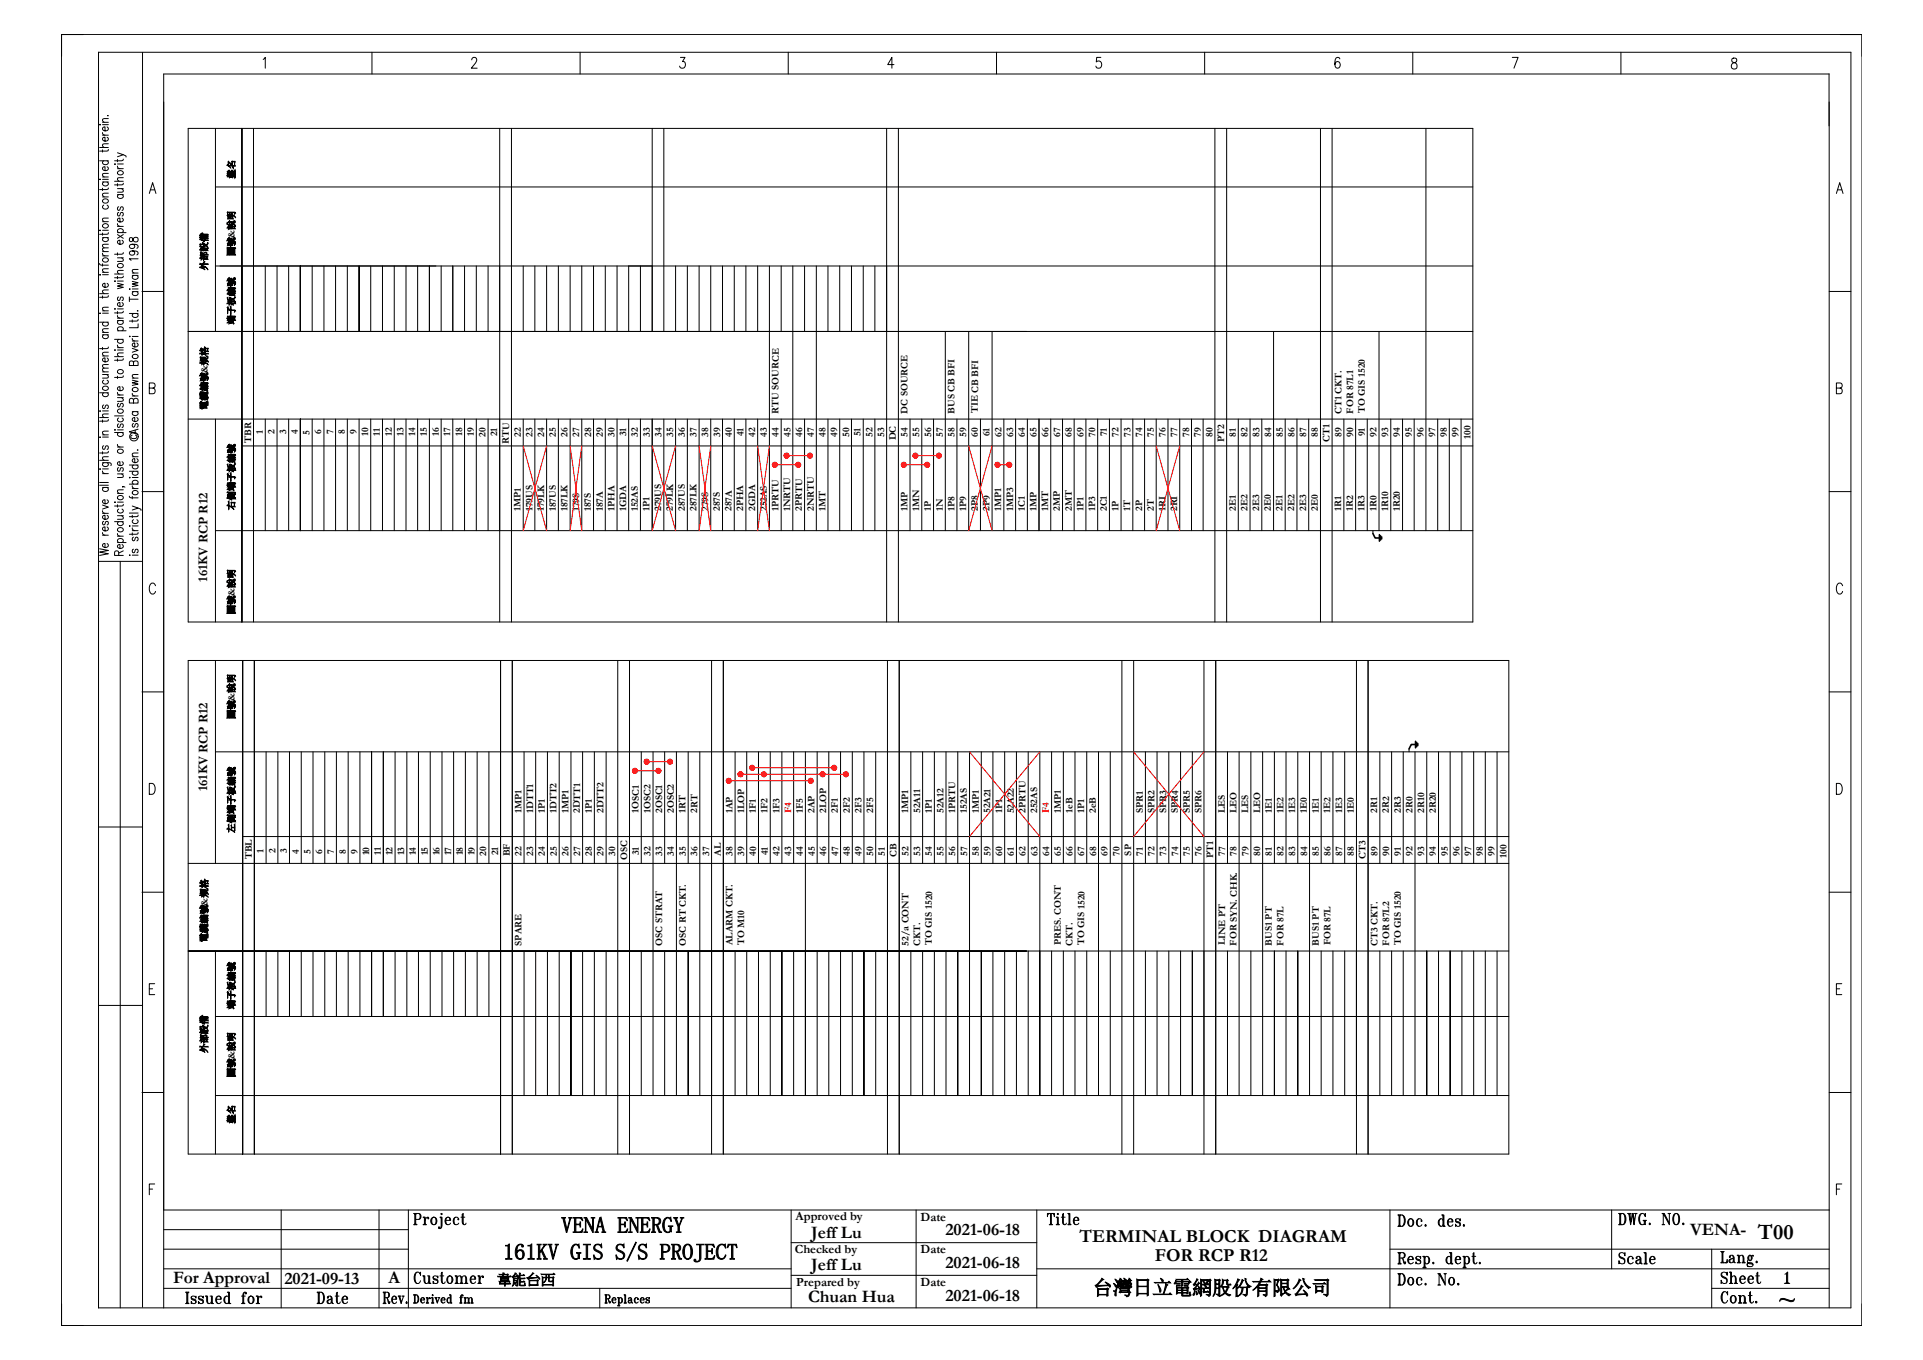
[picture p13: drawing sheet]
<svg xmlns="http://www.w3.org/2000/svg" width="297mm" height="210mm" viewBox="0 0 297 210" stroke-linecap="round" stroke-linejoin="round" font-family="sans-serif">
<defs><g id="words">
<g font-size="3.5">
<text x="86.7" y="190.4">VENA ENERGY</text>
<text x="77.7" y="194.5">161KV GIS S/S PROJECT</text>
</g>
<text font-size="3.4" x="271.5" y="191.3">T00</text>
<text font-size="3.1" x="168.8" y="199.9">台灣日立電網股份有限公司</text>
<g font-size="2.8">
<text x="166.7" y="191.8">TERMINAL BLOCK DIAGRAM</text>
<text x="178.4" y="194.8">FOR RCP R12</text>
</g>
<g font-size="2.7">
<text x="125.3" y="191.1">Jeff Lu</text>
<text x="146" y="190.8">2021-06-18</text>
<text x="261" y="190.7">VENA-</text>
<text x="125.3" y="196.1">Jeff Lu</text>
<text x="146" y="195.8">2021-06-18</text>
<text x="26.7" y="198.1">For Approval</text>
<text x="43.9" y="198.3">2021-09-13</text>
<text x="60" y="198.1">A</text>
<text x="124.8" y="201.1">Chuan Hua</text>
<text x="146" y="200.8">2021-06-18</text>
</g>
<text font-size="2.2" x="76.8" y="198.3">韋能台西</text>
<g font-size="2.1">
<text x="32" y="89.8" transform="rotate(-90 32 89.8)">161KV RCP R12</text>
<text x="32" y="122.2" transform="rotate(-90 32 122.2)">161KV RCP R12</text>
</g>
<g font-size="1.9">
<text x="122.9" y="188.4">Approved by</text>
<text x="142.2" y="188.5">Date</text>
<text x="122.8" y="193.5">Checked by</text>
<text x="142.2" y="193.5">Date</text>
<text x="123" y="198.5">Prepared by</text>
<text x="142.2" y="198.5">Date</text>
</g>
<g font-size="1.5">
<text x="36.2" y="27.6" transform="rotate(-90 36.2 27.6)">盤名</text>
<text x="32" y="41.7" transform="rotate(-90 32 41.7)">外部設備</text>
<text x="36.2" y="39.5" transform="rotate(-90 36.2 39.5)">圖號&amp;說明</text>
<text x="36.2" y="50.1" transform="rotate(-90 36.2 50.1)">端子板編號</text>
<text x="32" y="63.3" transform="rotate(-90 32 63.3)">電纜編號&amp;規格</text>
<text x="120.2" y="63.9" transform="rotate(-90 120.2 63.9)">RTU SOURCE</text>
<text x="140.2" y="63.9" transform="rotate(-90 140.2 63.9)">DC SOURCE</text>
<text x="147.4" y="63.9" transform="rotate(-90 147.4 63.9)">BUS CB BFI</text>
<text x="151" y="63.8" transform="rotate(-90 151 63.8)">TIE CB BFI</text>
<text x="207.2" y="63.9" transform="rotate(-90 207.2 63.9)">CT1 CKT.</text>
<text x="209" y="63.9" transform="rotate(-90 209 63.9)">FOR 87L1</text>
<text x="210.8" y="63.8" transform="rotate(-90 210.8 63.8)">TO GIS 1520</text>
<text x="38.8" y="68.4" transform="rotate(-90 38.8 68.4)">TBR</text>
<text x="40.6" y="67" transform="rotate(-90 40.6 67)">1</text>
<text x="42.4" y="67" transform="rotate(-90 42.4 67)">2</text>
<text x="44.2" y="67" transform="rotate(-90 44.2 67)">3</text>
<text x="46" y="67.1" transform="rotate(-90 46 67.1)">4</text>
<text x="47.8" y="67.2" transform="rotate(-90 47.8 67.2)">5</text>
<text x="49.6" y="67.1" transform="rotate(-90 49.6 67.1)">6</text>
<text x="51.4" y="67.1" transform="rotate(-90 51.4 67.1)">7</text>
<text x="53.3" y="67.1" transform="rotate(-90 53.3 67.1)">8</text>
<text x="55.1" y="67.1" transform="rotate(-90 55.1 67.1)">9</text>
<text x="56.9" y="67.4" transform="rotate(-90 56.9 67.4)">10</text>
<text x="58.7" y="67.3" transform="rotate(-90 58.7 67.3)">11</text>
<text x="60.5" y="67.4" transform="rotate(-90 60.5 67.4)">12</text>
<text x="62.3" y="67.4" transform="rotate(-90 62.3 67.4)">13</text>
<text x="64.1" y="67.4" transform="rotate(-90 64.1 67.4)">14</text>
<text x="65.9" y="67.4" transform="rotate(-90 65.9 67.4)">15</text>
<text x="67.8" y="67.4" transform="rotate(-90 67.8 67.4)">16</text>
<text x="69.5" y="67.4" transform="rotate(-90 69.5 67.4)">17</text>
<text x="71.4" y="67.4" transform="rotate(-90 71.4 67.4)">18</text>
<text x="73.2" y="67.4" transform="rotate(-90 73.2 67.4)">19</text>
<text x="75" y="67.4" transform="rotate(-90 75 67.4)">20</text>
<text x="76.8" y="67.4" transform="rotate(-90 76.8 67.4)">21</text>
<text x="78.6" y="68.6" transform="rotate(-90 78.6 68.6)">RTU</text>
<text x="80.4" y="67.4" transform="rotate(-90 80.4 67.4)">22</text>
<text x="82.2" y="67.4" transform="rotate(-90 82.2 67.4)">23</text>
<text x="84" y="67.4" transform="rotate(-90 84 67.4)">24</text>
<text x="85.9" y="67.4" transform="rotate(-90 85.9 67.4)">25</text>
<text x="87.7" y="67.4" transform="rotate(-90 87.7 67.4)">26</text>
<text x="89.5" y="67.4" transform="rotate(-90 89.5 67.4)">27</text>
<text x="91.3" y="67.4" transform="rotate(-90 91.3 67.4)">28</text>
<text x="93.1" y="67.4" transform="rotate(-90 93.1 67.4)">29</text>
<text x="94.9" y="67.4" transform="rotate(-90 94.9 67.4)">30</text>
<text x="96.7" y="67.4" transform="rotate(-90 96.7 67.4)">31</text>
<text x="98.5" y="67.4" transform="rotate(-90 98.5 67.4)">32</text>
<text x="100.3" y="67.4" transform="rotate(-90 100.3 67.4)">33</text>
<text x="102.1" y="67.4" transform="rotate(-90 102.1 67.4)">34</text>
<text x="104" y="67.4" transform="rotate(-90 104 67.4)">35</text>
<text x="105.8" y="67.4" transform="rotate(-90 105.8 67.4)">36</text>
<text x="107.6" y="67.4" transform="rotate(-90 107.6 67.4)">37</text>
<text x="109.4" y="67.4" transform="rotate(-90 109.4 67.4)">38</text>
<text x="111.2" y="67.4" transform="rotate(-90 111.2 67.4)">39</text>
<text x="113" y="67.4" transform="rotate(-90 113 67.4)">40</text>
<text x="114.8" y="67.4" transform="rotate(-90 114.8 67.4)">41</text>
<text x="116.6" y="67.4" transform="rotate(-90 116.6 67.4)">42</text>
<text x="118.5" y="67.4" transform="rotate(-90 118.5 67.4)">43</text>
<text x="120.2" y="67.4" transform="rotate(-90 120.2 67.4)">44</text>
<text x="122.1" y="67.4" transform="rotate(-90 122.1 67.4)">45</text>
<text x="123.9" y="67.4" transform="rotate(-90 123.9 67.4)">46</text>
<text x="125.7" y="67.4" transform="rotate(-90 125.7 67.4)">47</text>
<text x="127.5" y="67.4" transform="rotate(-90 127.5 67.4)">48</text>
<text x="129.3" y="67.4" transform="rotate(-90 129.3 67.4)">49</text>
<text x="131.1" y="67.4" transform="rotate(-90 131.1 67.4)">50</text>
<text x="132.9" y="67.4" transform="rotate(-90 132.9 67.4)">51</text>
<text x="134.7" y="67.4" transform="rotate(-90 134.7 67.4)">52</text>
<text x="136.6" y="67.4" transform="rotate(-90 136.6 67.4)">53</text>
<text x="138.3" y="68" transform="rotate(-90 138.3 68)">DC</text>
<text x="140.2" y="67.4" transform="rotate(-90 140.2 67.4)">54</text>
<text x="142" y="67.4" transform="rotate(-90 142 67.4)">55</text>
<text x="143.8" y="67.4" transform="rotate(-90 143.8 67.4)">56</text>
<text x="145.6" y="67.4" transform="rotate(-90 145.6 67.4)">57</text>
<text x="147.4" y="67.4" transform="rotate(-90 147.4 67.4)">58</text>
<text x="149.2" y="67.4" transform="rotate(-90 149.2 67.4)">59</text>
<text x="151" y="67.4" transform="rotate(-90 151 67.4)">60</text>
<text x="152.8" y="67.4" transform="rotate(-90 152.8 67.4)">61</text>
<text x="154.7" y="67.4" transform="rotate(-90 154.7 67.4)">62</text>
<text x="156.5" y="67.4" transform="rotate(-90 156.5 67.4)">63</text>
<text x="158.3" y="67.4" transform="rotate(-90 158.3 67.4)">64</text>
<text x="160.1" y="67.4" transform="rotate(-90 160.1 67.4)">65</text>
<text x="161.9" y="67.4" transform="rotate(-90 161.9 67.4)">66</text>
<text x="163.7" y="67.4" transform="rotate(-90 163.7 67.4)">67</text>
<text x="165.5" y="67.4" transform="rotate(-90 165.5 67.4)">68</text>
<text x="167.3" y="67.4" transform="rotate(-90 167.3 67.4)">69</text>
<text x="169.1" y="67.4" transform="rotate(-90 169.1 67.4)">70</text>
<text x="170.9" y="67.4" transform="rotate(-90 170.9 67.4)">71</text>
<text x="172.8" y="67.4" transform="rotate(-90 172.8 67.4)">72</text>
<text x="174.6" y="67.4" transform="rotate(-90 174.6 67.4)">73</text>
<text x="176.4" y="67.4" transform="rotate(-90 176.4 67.4)">74</text>
<text x="178.2" y="67.4" transform="rotate(-90 178.2 67.4)">75</text>
<text x="180" y="67.4" transform="rotate(-90 180 67.4)">76</text>
<text x="181.8" y="67.4" transform="rotate(-90 181.8 67.4)">77</text>
<text x="183.6" y="67.4" transform="rotate(-90 183.6 67.4)">78</text>
<text x="185.4" y="67.4" transform="rotate(-90 185.4 67.4)">79</text>
<text x="187.3" y="67.4" transform="rotate(-90 187.3 67.4)">80</text>
<text x="189" y="68.2" transform="rotate(-90 189 68.2)">PT2</text>
<text x="190.9" y="67.4" transform="rotate(-90 190.9 67.4)">81</text>
<text x="192.7" y="67.4" transform="rotate(-90 192.7 67.4)">82</text>
<text x="194.5" y="67.4" transform="rotate(-90 194.5 67.4)">83</text>
<text x="196.3" y="67.4" transform="rotate(-90 196.3 67.4)">84</text>
<text x="198.1" y="67.4" transform="rotate(-90 198.1 67.4)">85</text>
<text x="199.9" y="67.4" transform="rotate(-90 199.9 67.4)">86</text>
<text x="201.7" y="67.4" transform="rotate(-90 201.7 67.4)">87</text>
<text x="203.5" y="67.4" transform="rotate(-90 203.5 67.4)">88</text>
<text x="205.4" y="68.3" transform="rotate(-90 205.4 68.3)">CT1</text>
<text x="207.2" y="67.4" transform="rotate(-90 207.2 67.4)">89</text>
<text x="209" y="67.4" transform="rotate(-90 209 67.4)">90</text>
<text x="210.8" y="67.4" transform="rotate(-90 210.8 67.4)">91</text>
<text x="212.6" y="67.4" transform="rotate(-90 212.6 67.4)">92</text>
<text x="214.4" y="67.4" transform="rotate(-90 214.4 67.4)">93</text>
<text x="216.2" y="67.4" transform="rotate(-90 216.2 67.4)">94</text>
<text x="218" y="67.4" transform="rotate(-90 218 67.4)">95</text>
<text x="219.8" y="67.4" transform="rotate(-90 219.8 67.4)">96</text>
<text x="221.7" y="67.4" transform="rotate(-90 221.7 67.4)">97</text>
<text x="223.5" y="67.4" transform="rotate(-90 223.5 67.4)">98</text>
<text x="225.3" y="67.4" transform="rotate(-90 225.3 67.4)">99</text>
<text x="227.1" y="67.7" transform="rotate(-90 227.1 67.7)">100</text>
<text x="36.2" y="78.7" transform="rotate(-90 36.2 78.7)">右側端子板編號</text>
<text x="80.4" y="78.9" transform="rotate(-90 80.4 78.9)">1MP1</text>
<text x="82.2" y="78.9" transform="rotate(-90 82.2 78.9)">179US</text>
<text x="84" y="78.9" transform="rotate(-90 84 78.9)">179LK</text>
<text x="85.8" y="78.9" transform="rotate(-90 85.8 78.9)">187US</text>
<text x="87.7" y="78.9" transform="rotate(-90 87.7 78.9)">187LK</text>
<text x="89.4" y="78.9" transform="rotate(-90 89.4 78.9)">179S</text>
<text x="91.3" y="78.9" transform="rotate(-90 91.3 78.9)">187S</text>
<text x="93.1" y="78.9" transform="rotate(-90 93.1 78.9)">187A</text>
<text x="94.9" y="78.9" transform="rotate(-90 94.9 78.9)">1PHA</text>
<text x="96.7" y="78.9" transform="rotate(-90 96.7 78.9)">1GDA</text>
<text x="98.5" y="78.9" transform="rotate(-90 98.5 78.9)">152AS</text>
<text x="100.3" y="78.9" transform="rotate(-90 100.3 78.9)">1P1</text>
<text x="102.1" y="78.9" transform="rotate(-90 102.1 78.9)">279US</text>
<text x="103.9" y="78.9" transform="rotate(-90 103.9 78.9)">279LK</text>
<text x="105.8" y="78.9" transform="rotate(-90 105.8 78.9)">287US</text>
<text x="107.6" y="78.9" transform="rotate(-90 107.6 78.9)">287LK</text>
<text x="109.4" y="78.9" transform="rotate(-90 109.4 78.9)">279S</text>
<text x="111.2" y="78.9" transform="rotate(-90 111.2 78.9)">287S</text>
<text x="113" y="78.9" transform="rotate(-90 113 78.9)">287A</text>
<text x="114.8" y="78.9" transform="rotate(-90 114.8 78.9)">2PHA</text>
<text x="116.6" y="78.9" transform="rotate(-90 116.6 78.9)">2GDA</text>
<text x="118.4" y="78.9" transform="rotate(-90 118.4 78.9)">252AS</text>
<text x="120.2" y="78.9" transform="rotate(-90 120.2 78.9)">1PRTU</text>
<text x="122" y="78.9" transform="rotate(-90 122 78.9)">1NRTU</text>
<text x="123.9" y="78.9" transform="rotate(-90 123.9 78.9)">2PRTU</text>
<text x="125.7" y="78.9" transform="rotate(-90 125.7 78.9)">2NRTU</text>
<text x="127.5" y="78.9" transform="rotate(-90 127.5 78.9)">1MT</text>
<text x="140.2" y="78.9" transform="rotate(-90 140.2 78.9)">1MP</text>
<text x="142" y="78.9" transform="rotate(-90 142 78.9)">1MN</text>
<text x="143.8" y="78.9" transform="rotate(-90 143.8 78.9)">1P</text>
<text x="145.6" y="78.9" transform="rotate(-90 145.6 78.9)">1N</text>
<text x="147.4" y="78.9" transform="rotate(-90 147.4 78.9)">1P8</text>
<text x="149.2" y="78.9" transform="rotate(-90 149.2 78.9)">1P9</text>
<text x="151" y="78.9" transform="rotate(-90 151 78.9)">2P8</text>
<text x="152.8" y="78.9" transform="rotate(-90 152.8 78.9)">2P9</text>
<text x="154.6" y="78.9" transform="rotate(-90 154.6 78.9)">1MP1</text>
<text x="156.5" y="78.9" transform="rotate(-90 156.5 78.9)">1MP3</text>
<text x="158.3" y="78.9" transform="rotate(-90 158.3 78.9)">1C1</text>
<text x="160.1" y="78.9" transform="rotate(-90 160.1 78.9)">1MP</text>
<text x="161.9" y="78.9" transform="rotate(-90 161.9 78.9)">1MT</text>
<text x="163.7" y="78.9" transform="rotate(-90 163.7 78.9)">2MP</text>
<text x="165.5" y="78.9" transform="rotate(-90 165.5 78.9)">2MT</text>
<text x="167.3" y="78.9" transform="rotate(-90 167.3 78.9)">1P1</text>
<text x="169.1" y="78.9" transform="rotate(-90 169.1 78.9)">1P3</text>
<text x="171" y="78.9" transform="rotate(-90 171 78.9)">2C1</text>
<text x="172.7" y="78.9" transform="rotate(-90 172.7 78.9)">1P</text>
<text x="174.6" y="78.9" transform="rotate(-90 174.6 78.9)">1T</text>
<text x="176.4" y="78.9" transform="rotate(-90 176.4 78.9)">2P</text>
<text x="178.2" y="78.9" transform="rotate(-90 178.2 78.9)">2T</text>
<text x="180" y="78.9" transform="rotate(-90 180 78.9)">1RI</text>
<text x="181.8" y="78.9" transform="rotate(-90 181.8 78.9)">2RI</text>
<text x="190.9" y="78.9" transform="rotate(-90 190.9 78.9)">2E1</text>
<text x="192.7" y="78.9" transform="rotate(-90 192.7 78.9)">2E2</text>
<text x="194.5" y="78.9" transform="rotate(-90 194.5 78.9)">2E3</text>
<text x="196.3" y="78.9" transform="rotate(-90 196.3 78.9)">2E0</text>
<text x="198.1" y="78.9" transform="rotate(-90 198.1 78.9)">2E1</text>
<text x="199.9" y="78.9" transform="rotate(-90 199.9 78.9)">2E2</text>
<text x="201.7" y="78.9" transform="rotate(-90 201.7 78.9)">2E3</text>
<text x="203.5" y="78.9" transform="rotate(-90 203.5 78.9)">2E0</text>
<text x="207.1" y="78.9" transform="rotate(-90 207.1 78.9)">1R1</text>
<text x="209" y="78.9" transform="rotate(-90 209 78.9)">1R2</text>
<text x="210.8" y="78.9" transform="rotate(-90 210.8 78.9)">1R3</text>
<text x="212.6" y="78.9" transform="rotate(-90 212.6 78.9)">1R0</text>
<text x="214.4" y="78.9" transform="rotate(-90 214.4 78.9)">1R10</text>
<text x="216.2" y="78.9" transform="rotate(-90 216.2 78.9)">1R20</text>
<text x="36.2" y="94.9" transform="rotate(-90 36.2 94.9)">圖號&amp;說明</text>
<text x="36.2" y="111" transform="rotate(-90 36.2 111)">圖號&amp;說明</text>
<text x="80.5" y="125.6" transform="rotate(-90 80.5 125.6)">1MP1</text>
<text x="82.3" y="125.6" transform="rotate(-90 82.3 125.6)">1DTT1</text>
<text x="84.1" y="125.6" transform="rotate(-90 84.1 125.6)">1P1</text>
<text x="86" y="125.6" transform="rotate(-90 86 125.6)">1DTT2</text>
<text x="87.8" y="125.6" transform="rotate(-90 87.8 125.6)">1MP1</text>
<text x="89.6" y="125.5" transform="rotate(-90 89.6 125.5)">2DTT1</text>
<text x="91.4" y="125.6" transform="rotate(-90 91.4 125.6)">1P1</text>
<text x="93.2" y="125.5" transform="rotate(-90 93.2 125.5)">2DTT2</text>
<text x="98.6" y="125.6" transform="rotate(-90 98.6 125.6)">1OSC1</text>
<text x="100.5" y="125.6" transform="rotate(-90 100.5 125.6)">1OSC2</text>
<text x="102.3" y="125.5" transform="rotate(-90 102.3 125.5)">2OSC1</text>
<text x="104.1" y="125.5" transform="rotate(-90 104.1 125.5)">2OSC2</text>
<text x="105.9" y="125.6" transform="rotate(-90 105.9 125.6)">1RT</text>
<text x="107.7" y="125.5" transform="rotate(-90 107.7 125.5)">2RT</text>
<text x="113.1" y="125.6" transform="rotate(-90 113.1 125.6)">1AP</text>
<text x="114.9" y="125.6" transform="rotate(-90 114.9 125.6)">1LOP</text>
<text x="116.7" y="125.6" transform="rotate(-90 116.7 125.6)">1F1</text>
<text x="118.6" y="125.6" transform="rotate(-90 118.6 125.6)">1F2</text>
<text x="120.4" y="125.6" transform="rotate(-90 120.4 125.6)">1F3</text>
<text x="124" y="125.6" transform="rotate(-90 124 125.6)">1F5</text>
<text x="125.8" y="125.5" transform="rotate(-90 125.8 125.5)">2AP</text>
<text x="127.6" y="125.5" transform="rotate(-90 127.6 125.5)">2LOP</text>
<text x="129.4" y="125.5" transform="rotate(-90 129.4 125.5)">2F1</text>
<text x="131.2" y="125.5" transform="rotate(-90 131.2 125.5)">2F2</text>
<text x="133" y="125.5" transform="rotate(-90 133 125.5)">2F3</text>
<text x="134.8" y="125.5" transform="rotate(-90 134.8 125.5)">2F5</text>
<text x="140.3" y="125.6" transform="rotate(-90 140.3 125.6)">1MP1</text>
<text x="142.1" y="125.6" transform="rotate(-90 142.1 125.6)">52A11</text>
<text x="143.9" y="125.6" transform="rotate(-90 143.9 125.6)">1P1</text>
<text x="145.7" y="125.6" transform="rotate(-90 145.7 125.6)">52A12</text>
<text x="147.5" y="125.6" transform="rotate(-90 147.5 125.6)">1PRTU</text>
<text x="149.3" y="125.6" transform="rotate(-90 149.3 125.6)">152AS</text>
<text x="151.2" y="125.6" transform="rotate(-90 151.2 125.6)">1MP1</text>
<text x="152.9" y="125.6" transform="rotate(-90 152.9 125.6)">52A21</text>
<text x="154.8" y="125.6" transform="rotate(-90 154.8 125.6)">1P1</text>
<text x="156.6" y="125.6" transform="rotate(-90 156.6 125.6)">52A22</text>
<text x="158.4" y="125.5" transform="rotate(-90 158.4 125.5)">2PRTU</text>
<text x="160.2" y="125.5" transform="rotate(-90 160.2 125.5)">252AS</text>
<text x="163.8" y="125.6" transform="rotate(-90 163.8 125.6)">1MP1</text>
<text x="165.6" y="125.6" transform="rotate(-90 165.6 125.6)">1eB</text>
<text x="167.4" y="125.6" transform="rotate(-90 167.4 125.6)">1P1</text>
<text x="169.3" y="125.5" transform="rotate(-90 169.3 125.5)">2eB</text>
<text x="176.5" y="125.6" transform="rotate(-90 176.5 125.6)">SPR1</text>
<text x="178.3" y="125.6" transform="rotate(-90 178.3 125.6)">SPR2</text>
<text x="180.1" y="125.6" transform="rotate(-90 180.1 125.6)">SPR3</text>
<text x="181.9" y="125.6" transform="rotate(-90 181.9 125.6)">SPR4</text>
<text x="183.7" y="125.6" transform="rotate(-90 183.7 125.6)">SPR5</text>
<text x="185.5" y="125.6" transform="rotate(-90 185.5 125.6)">SPR6</text>
<text x="189.2" y="125.6" transform="rotate(-90 189.2 125.6)">LES</text>
<text x="191" y="125.6" transform="rotate(-90 191 125.6)">LEO</text>
<text x="192.8" y="125.5" transform="rotate(-90 192.8 125.5)">LES</text>
<text x="194.6" y="125.5" transform="rotate(-90 194.6 125.5)">LEO</text>
<text x="196.4" y="125.6" transform="rotate(-90 196.4 125.6)">1E1</text>
<text x="198.2" y="125.6" transform="rotate(-90 198.2 125.6)">1E2</text>
<text x="200" y="125.6" transform="rotate(-90 200 125.6)">1E3</text>
<text x="201.8" y="125.6" transform="rotate(-90 201.8 125.6)">1E0</text>
<text x="203.7" y="125.6" transform="rotate(-90 203.7 125.6)">1E1</text>
<text x="205.5" y="125.6" transform="rotate(-90 205.5 125.6)">1E2</text>
<text x="207.3" y="125.6" transform="rotate(-90 207.3 125.6)">1E3</text>
<text x="209.1" y="125.6" transform="rotate(-90 209.1 125.6)">1E0</text>
<text x="212.7" y="125.5" transform="rotate(-90 212.7 125.5)">2R1</text>
<text x="214.5" y="125.5" transform="rotate(-90 214.5 125.5)">2R2</text>
<text x="216.3" y="125.5" transform="rotate(-90 216.3 125.5)">2R3</text>
<text x="218.1" y="125.5" transform="rotate(-90 218.1 125.5)">2R0</text>
<text x="220" y="125.5" transform="rotate(-90 220 125.5)">2R10</text>
<text x="221.8" y="125.5" transform="rotate(-90 221.8 125.5)">2R20</text>
<text x="36.2" y="128.6" transform="rotate(-90 36.2 128.6)">左側端子板編號</text>
<text x="40.7" y="131.7" transform="rotate(-90 40.7 131.7)">1</text>
<text x="42.5" y="131.8" transform="rotate(-90 42.5 131.8)">2</text>
<text x="44.3" y="131.8" transform="rotate(-90 44.3 131.8)">3</text>
<text x="46.1" y="131.8" transform="rotate(-90 46.1 131.8)">4</text>
<text x="48" y="131.8" transform="rotate(-90 48 131.8)">5</text>
<text x="49.8" y="131.8" transform="rotate(-90 49.8 131.8)">6</text>
<text x="51.6" y="131.8" transform="rotate(-90 51.6 131.8)">7</text>
<text x="53.4" y="131.8" transform="rotate(-90 53.4 131.8)">8</text>
<text x="55.2" y="131.8" transform="rotate(-90 55.2 131.8)">9</text>
<text x="38.9" y="132.7" transform="rotate(-90 38.9 132.7)">TBL</text>
<text x="57" y="132.1" transform="rotate(-90 57 132.1)">10</text>
<text x="58.8" y="132" transform="rotate(-90 58.8 132)">11</text>
<text x="60.6" y="132.1" transform="rotate(-90 60.6 132.1)">12</text>
<text x="62.4" y="132.1" transform="rotate(-90 62.4 132.1)">13</text>
<text x="64.2" y="132.1" transform="rotate(-90 64.2 132.1)">14</text>
<text x="66.1" y="132.1" transform="rotate(-90 66.1 132.1)">15</text>
<text x="67.9" y="132.1" transform="rotate(-90 67.9 132.1)">16</text>
<text x="69.7" y="132.1" transform="rotate(-90 69.7 132.1)">17</text>
<text x="71.5" y="132.1" transform="rotate(-90 71.5 132.1)">18</text>
<text x="73.3" y="132.1" transform="rotate(-90 73.3 132.1)">19</text>
<text x="75.1" y="132.2" transform="rotate(-90 75.1 132.2)">20</text>
<text x="76.9" y="132.1" transform="rotate(-90 76.9 132.1)">21</text>
<text x="78.7" y="132.2" transform="rotate(-90 78.7 132.2)">BF</text>
<text x="80.6" y="132.2" transform="rotate(-90 80.6 132.2)">22</text>
<text x="82.3" y="132.2" transform="rotate(-90 82.3 132.2)">23</text>
<text x="84.2" y="132.2" transform="rotate(-90 84.2 132.2)">24</text>
<text x="86" y="132.2" transform="rotate(-90 86 132.2)">25</text>
<text x="87.8" y="132.2" transform="rotate(-90 87.8 132.2)">26</text>
<text x="89.6" y="132.2" transform="rotate(-90 89.6 132.2)">27</text>
<text x="91.4" y="132.2" transform="rotate(-90 91.4 132.2)">28</text>
<text x="93.2" y="132.2" transform="rotate(-90 93.2 132.2)">29</text>
<text x="95" y="132.1" transform="rotate(-90 95 132.1)">30</text>
<text x="96.8" y="132.8" transform="rotate(-90 96.8 132.8)">OSC</text>
<text x="98.7" y="132.1" transform="rotate(-90 98.7 132.1)">31</text>
<text x="100.5" y="132.1" transform="rotate(-90 100.5 132.1)">32</text>
<text x="102.3" y="132.1" transform="rotate(-90 102.3 132.1)">33</text>
<text x="104.1" y="132.1" transform="rotate(-90 104.1 132.1)">34</text>
<text x="105.9" y="132.1" transform="rotate(-90 105.9 132.1)">35</text>
<text x="107.7" y="132.1" transform="rotate(-90 107.7 132.1)">36</text>
<text x="109.5" y="132.1" transform="rotate(-90 109.5 132.1)">37</text>
<text x="111.3" y="132.1" transform="rotate(-90 111.3 132.1)">AL</text>
<text x="113.1" y="132.1" transform="rotate(-90 113.1 132.1)">38</text>
<text x="114.9" y="132.1" transform="rotate(-90 114.9 132.1)">39</text>
<text x="116.8" y="132.2" transform="rotate(-90 116.8 132.2)">40</text>
<text x="118.6" y="132.1" transform="rotate(-90 118.6 132.1)">41</text>
<text x="120.4" y="132.2" transform="rotate(-90 120.4 132.2)">42</text>
<text x="122.2" y="132.2" transform="rotate(-90 122.2 132.2)">43</text>
<text x="124" y="132.2" transform="rotate(-90 124 132.2)">44</text>
<text x="125.8" y="132.2" transform="rotate(-90 125.8 132.2)">45</text>
<text x="127.6" y="132.2" transform="rotate(-90 127.6 132.2)">46</text>
<text x="129.4" y="132.2" transform="rotate(-90 129.4 132.2)">47</text>
<text x="131.3" y="132.2" transform="rotate(-90 131.3 132.2)">48</text>
<text x="133" y="132.2" transform="rotate(-90 133 132.2)">49</text>
<text x="134.9" y="132.2" transform="rotate(-90 134.9 132.2)">50</text>
<text x="136.7" y="132.1" transform="rotate(-90 136.7 132.1)">51</text>
<text x="138.5" y="132.3" transform="rotate(-90 138.5 132.3)">CB</text>
<text x="140.3" y="132.2" transform="rotate(-90 140.3 132.2)">52</text>
<text x="142.1" y="132.2" transform="rotate(-90 142.1 132.2)">53</text>
<text x="143.9" y="132.2" transform="rotate(-90 143.9 132.2)">54</text>
<text x="145.7" y="132.2" transform="rotate(-90 145.7 132.2)">55</text>
<text x="147.5" y="132.2" transform="rotate(-90 147.5 132.2)">56</text>
<text x="149.4" y="132.2" transform="rotate(-90 149.4 132.2)">57</text>
<text x="151.2" y="132.2" transform="rotate(-90 151.2 132.2)">58</text>
<text x="153" y="132.2" transform="rotate(-90 153 132.2)">59</text>
<text x="154.8" y="132.2" transform="rotate(-90 154.8 132.2)">60</text>
<text x="156.6" y="132.1" transform="rotate(-90 156.6 132.1)">61</text>
<text x="158.4" y="132.2" transform="rotate(-90 158.4 132.2)">62</text>
<text x="160.2" y="132.2" transform="rotate(-90 160.2 132.2)">63</text>
<text x="162" y="132.2" transform="rotate(-90 162 132.2)">64</text>
<text x="163.8" y="132.2" transform="rotate(-90 163.8 132.2)">65</text>
<text x="165.6" y="132.2" transform="rotate(-90 165.6 132.2)">66</text>
<text x="167.5" y="132.2" transform="rotate(-90 167.5 132.2)">67</text>
<text x="169.3" y="132.2" transform="rotate(-90 169.3 132.2)">68</text>
<text x="171.1" y="132.2" transform="rotate(-90 171.1 132.2)">69</text>
<text x="172.9" y="132.2" transform="rotate(-90 172.9 132.2)">70</text>
<text x="174.7" y="132.1" transform="rotate(-90 174.7 132.1)">SP</text>
<text x="176.5" y="132.1" transform="rotate(-90 176.5 132.1)">71</text>
<text x="178.3" y="132.2" transform="rotate(-90 178.3 132.2)">72</text>
<text x="180.1" y="132.2" transform="rotate(-90 180.1 132.2)">73</text>
<text x="182" y="132.2" transform="rotate(-90 182 132.2)">74</text>
<text x="183.7" y="132.2" transform="rotate(-90 183.7 132.2)">75</text>
<text x="185.6" y="132.2" transform="rotate(-90 185.6 132.2)">76</text>
<text x="187.4" y="132.5" transform="rotate(-90 187.4 132.5)">PT1</text>
<text x="189.2" y="132.2" transform="rotate(-90 189.2 132.2)">77</text>
<text x="191" y="132.2" transform="rotate(-90 191 132.2)">78</text>
<text x="192.8" y="132.2" transform="rotate(-90 192.8 132.2)">79</text>
<text x="194.6" y="132.2" transform="rotate(-90 194.6 132.2)">80</text>
<text x="196.4" y="132.1" transform="rotate(-90 196.4 132.1)">81</text>
<text x="198.2" y="132.2" transform="rotate(-90 198.2 132.2)">82</text>
<text x="200.1" y="132.2" transform="rotate(-90 200.1 132.2)">83</text>
<text x="201.9" y="132.2" transform="rotate(-90 201.9 132.2)">84</text>
<text x="203.7" y="132.2" transform="rotate(-90 203.7 132.2)">85</text>
<text x="205.5" y="132.2" transform="rotate(-90 205.5 132.2)">86</text>
<text x="207.3" y="132.2" transform="rotate(-90 207.3 132.2)">87</text>
<text x="209.1" y="132.2" transform="rotate(-90 209.1 132.2)">88</text>
<text x="210.9" y="132.6" transform="rotate(-90 210.9 132.6)">CT3</text>
<text x="212.7" y="132.2" transform="rotate(-90 212.7 132.2)">89</text>
<text x="214.5" y="132.2" transform="rotate(-90 214.5 132.2)">90</text>
<text x="216.3" y="132.1" transform="rotate(-90 216.3 132.1)">91</text>
<text x="218.2" y="132.2" transform="rotate(-90 218.2 132.2)">92</text>
<text x="220" y="132.2" transform="rotate(-90 220 132.2)">93</text>
<text x="221.8" y="132.2" transform="rotate(-90 221.8 132.2)">94</text>
<text x="223.6" y="132.2" transform="rotate(-90 223.6 132.2)">95</text>
<text x="225.4" y="132.2" transform="rotate(-90 225.4 132.2)">96</text>
<text x="227.2" y="132.2" transform="rotate(-90 227.2 132.2)">97</text>
<text x="229" y="132.2" transform="rotate(-90 229 132.2)">98</text>
<text x="230.8" y="132.2" transform="rotate(-90 230.8 132.2)">99</text>
<text x="232.6" y="132.5" transform="rotate(-90 232.6 132.5)">100</text>
<text x="32" y="145.5" transform="rotate(-90 32 145.5)">電纜編號&amp;規格</text>
<text x="80.6" y="146" transform="rotate(-90 80.6 146)">SPARE</text>
<text x="102.3" y="146" transform="rotate(-90 102.3 146)">OSC STRAT</text>
<text x="105.9" y="146" transform="rotate(-90 105.9 146)">OSC RT CKT.</text>
<text x="113.1" y="145.9" transform="rotate(-90 113.1 145.9)">ALARM CKT.</text>
<text x="114.9" y="146" transform="rotate(-90 114.9 146)">TO M10</text>
<text x="140.3" y="146" transform="rotate(-90 140.3 146)">52/a CONT</text>
<text x="142.1" y="146" transform="rotate(-90 142.1 146)">CKT.</text>
<text x="143.9" y="146" transform="rotate(-90 143.9 146)">TO GIS 1520</text>
<text x="163.8" y="146" transform="rotate(-90 163.8 146)">PRES. CONT</text>
<text x="165.6" y="146" transform="rotate(-90 165.6 146)">CKT.</text>
<text x="167.5" y="146" transform="rotate(-90 167.5 146)">TO GIS 1520</text>
<text x="189.2" y="146" transform="rotate(-90 189.2 146)">LINE PT</text>
<text x="191" y="146" transform="rotate(-90 191 146)">FOR SYN. CHK.</text>
<text x="196.4" y="146" transform="rotate(-90 196.4 146)">BUS1 PT</text>
<text x="198.2" y="146" transform="rotate(-90 198.2 146)">FOR 87L</text>
<text x="203.7" y="146" transform="rotate(-90 203.7 146)">BUS1 PT</text>
<text x="205.5" y="146" transform="rotate(-90 205.5 146)">FOR 87L</text>
<text x="212.7" y="146" transform="rotate(-90 212.7 146)">CT3 CKT.</text>
<text x="214.5" y="146" transform="rotate(-90 214.5 146)">FOR 87L2</text>
<text x="216.3" y="145.9" transform="rotate(-90 216.3 145.9)">TO GIS 1520</text>
<text x="36.2" y="155.8" transform="rotate(-90 36.2 155.8)">端子板編號</text>
<text x="32" y="162.6" transform="rotate(-90 32 162.6)">外部設備</text>
<text x="36.2" y="166.4" transform="rotate(-90 36.2 166.4)">圖號&amp;說明</text>
<text x="36.2" y="173.5" transform="rotate(-90 36.2 173.5)">盤名</text>
</g>
<g font-size="1.5" fill="#f00">
<text x="122.2" y="125.6" transform="rotate(-90 122.2 125.6)">F4</text>
<text x="162" y="125.6" transform="rotate(-90 162 125.6)">F4</text>
</g>
</g></defs>
<g fill="none" stroke="#000" stroke-width=".15">
<path d="M9.5 5.3h278.1v199.4h-278.1zM12.9 5.3h-3.4v3.4M15.2 8.1v193.9h270.7v-193.9h-270.7M15.5 19.2v.1zM15.8 18.9h.9M15.8 19.2h.9M16.5 19.6a.31 .31 0 0 1 .2 .3 .31 .31 0 0 1-.2 .3h-.3a.36 .36 0 0 1-.4-.4l.4-.2v.6M16.7 17.8l-.1 .1M16.7 18.3l-.8 .1-.1 .2 .3 .3M22 8.1v193.7M29.1 19.8h198.4v76.2h-198.4zM33.3 19.8v31.4"/>
<path d="M37.4 19.8v76.2M39.2 19.8v76.2M40.6 9.2l.4-.3v1.6M57.4 8.1v3.3M72.9 9.2l.2-.3h.3l.2 .1a.62 .62 0 0 1-.2 .7l-.6 .8h.9M77.2 19.8v76.2M79 19.8v76.2M89.6 8.1v3.3M100.7 19.8v31.4M102.5 19.8v31.4M105.1 8.9h.7l-.4 .6a.49 .49 0 0 1 .4 .8 .49 .49 0 0 1-.8-.1M121.7 8.1v3.3"/>
<path d="M136.9 19.8v76.2M138.1 10h-1l.6-1.1v1.6M138.8 19.8v76.2M153.9 8.1v3.3M170 8.9h-.6l-.1 .7a.52 .52 0 0 1 .7 0 .52 .52 0 0 1 0 .7 .52 .52 0 0 1-.7 .1v-.2M186.1 8.1v3.3M187.6 19.8v76.2M189.5 19.8v76.2M203.9 19.8v76.2M205.7 19.8v76.2M206.9 9.1v-.2h-.3a.91 .91 0 0 0-.4 1.1v.3a.38 .38 0 0 0 .4 .2 .38 .38 0 0 0 .3-.2 .48 .48 0 0 0 0-.6 .48 .48 0 0 0-.5-.1l-.2 .4M218.2 8.1v3.3"/>
<path d="M220.2 19.8v62.1M233.6 8.9h.9l-.7 1.6M250.3 8.1v3.3M267.5 9.1a.37 .37 0 0 0 .2 .5 .56 .56 0 0 1 .6 .4 .56 .56 0 0 1-.3 .7 .49 .49 0 0 1-.6-.4 .49 .49 0 0 1 .4-.6l.2-.1a.37 .37 0 0 0 .2-.5l-.2-.1zM282.5 11.4v8M282.5 11.4h-257.2v190.6M282.5 15.7v186.3M284.2 5.3h3.4v3.4M15.4 35.6h.1zM15.4 22.8h1.3M15.4 24.8h1.3M15.5 27.6v.1z"/>
<path d="M15.8 39.1a.36 .36 0 0 0 .4 .4M15.8 20.5a.36 .36 0 0 0 .4 .4M15.8 39.5h.9M15.8 38.8h.9M15.8 34.2h.9M15.8 30.4h.9M15.8 27.3h.9M15.8 20.9h.9M15.8 23.1v.4M15.8 29.1v.3M15.8 36v.3M15.8 36.7h.9"/>
<path d="M15.8 35.6h.9M15.8 28.1h.9M15.8 27.7h.9M15.9 40a.4 .4 0 0 1 .6-.2 .4 .4 0 0 1 0 .6l-.3 .1a.36 .36 0 0 1-.4-.4zM15.9 34.7a.42 .42 0 0 1 .5-.2 .42 .42 0 0 1 .3 .5 .42 .42 0 0 1-.6 .2 .42 .42 0 0 1-.2-.5zM15.9 30.9a.4 .4 0 0 1 .6-.2 .4 .4 0 0 1 0 .6l-.3 .1a.36 .36 0 0 1-.4-.4zM16 36.7a.29 .29 0 0 0-.2 .3 .29 .29 0 0 0 .2 .2l.3 .1a.36 .36 0 0 0 .4-.4l-.2-.2M16 31.7a.31 .31 0 0 0-.2 .3 .31 .31 0 0 0 .2 .2l.3 .1a.36 .36 0 0 0 .4-.4l-.2-.2M16 28.1l-.1 .1a.4 .4 0 0 0 .4 .5 .4 .4 0 0 0 .4-.5l-.2-.1M16 24.8a.29 .29 0 0 0-.2 .3 .29 .29 0 0 0 .2 .3h.3a.36 .36 0 0 0 .4-.4l-.2-.2M16.5 25.7a.29 .29 0 0 1 .2 .3 .29 .29 0 0 1-.2 .3h-.3a.36 .36 0 0 1-.4-.4l.4-.2v.6M16.5 21.2a.29 .29 0 0 1 .2 .3 .29 .29 0 0 1-.2 .3h-.3a.36 .36 0 0 1-.4-.4l.4-.2v.6"/>
<path d="M16.7 35.9v.2l-.2 .1h-1.1M16.7 29v.2l-.2 .1h-1.1M16.7 23.1v.2h-.2h-1.1M16.7 38.3h-.8l-.1 .3 .3 .2M16.7 37.7l-.8 .1-.1 .2 .3 .3M16.7 33.7h-.8l-.1 .3 .3 .2M16.7 29.8l-.8 .1-.1 .3 .3 .2M16.7 26.8h-.8l-.1 .3 .3 .2M16.7 22.2l-.8 .1-.1 .2 .3 .3M17.7 25.3h.1zM17.7 28h1.3M18.1 36.2l.9 .6"/>
<path d="M18.1 35h.9M18.1 26h.9M18.1 34.5a.39 .39 0 0 0 .4 .5M18.1 25.6a.36 .36 0 0 0 .4 .4M18.1 23.6l.9 .3-.9 .3M18.1 24.6v.4M18.1 28.4v.3M18.1 39v.4M18.1 39.8h.9M18.1 35.9h1.4M18.1 30h.9M18.1 29.1h.9"/>
<path d="M18.1 25.3h.9M18.2 26.5a.42 .42 0 0 1 .5-.2 .42 .42 0 0 1 .3 .6 .42 .42 0 0 1-.6 .1 .42 .42 0 0 1-.2-.5zM18.3 35.9l-.1-.1a.4 .4 0 0 1 .4-.5 .4 .4 0 0 1 .4 .5l-.2 .1M18.3 32.8a.29 .29 0 0 0-.2 .3 .29 .29 0 0 0 .2 .3l.2-.1 .2-.5h.1a.29 .29 0 0 1 .2 .3 .29 .29 0 0 1-.2 .3M18.3 31.9a.31 .31 0 0 0-.2 .3 .31 .31 0 0 0 .2 .3l.2-.1 .2-.4 .1-.1a.31 .31 0 0 1 .2 .3 .31 .31 0 0 1-.2 .3M18.3 30l-.1 .2a.44 .44 0 0 0 .3 .5 .44 .44 0 0 0 .5-.3v-.2l-.2-.2M18.8 39.8l.2 .3v.2l-.9 .1M18.8 29.1l.2 .3v.2l-.9 .1M18.8 37.1a.31 .31 0 0 1 .3 .3 .31 .31 0 0 1-.3 .3h-.3a.36 .36 0 0 1-.4-.4l.4-.2v.6M18.8 33.7l.2 .1a.44 .44 0 0 1-.3 .5 .44 .44 0 0 1-.6-.3l.2-.3h.2v.6M19 23.9l.5 .2v.2M19 36.2l-.9 .6"/>
<path d="M19 39v.2l-.2 .1h-1.1M19 28.3v.2h-.2h-1.1M19 24.6v.2h-.2h-1.1M19 27.4l-.8 .1-.1 .2 .3 .3M20 36.7a.34 .34 0 0 0 0 .4 .34 .34 0 0 0 .3 .2l.1-.1a.54 .54 0 0 1 .3-.5 .54 .54 0 0 1 .6 0 .43 .43 0 0 1-.3 .7 .43 .43 0 0 1-.5-.6l-.2-.1zM20.4 38.7a.35 .35 0 0 1 .4 .4 .39 .39 0 0 1-.5 .3 .39 .39 0 0 1-.1-.6l.2-.1a.63 .63 0 0 1 .9 .4l-.2 .3M20.4 37.7a.35 .35 0 0 1 .4 .4 .39 .39 0 0 1-.5 .3 .39 .39 0 0 1-.1-.6l.2-.1a.63 .63 0 0 1 .9 .4l-.2 .2M21.3 40h-1.3l.2 .2M23.1 29.9l.5-1.7 .5 1.7M23.3 29.3h.6M33.3 28.9h194.2M283.6 29.9l.5-1.7 .5 1.7"/>
<path d="M283.8 29.3h.7M15.4 48.4h.1zM15.4 42.4h.1zM15.4 45.3h1.3M15.4 40.7l.1 .2h.1h1.1M15.4 49.7h1.3M15.8 57.4h.9M15.8 55h.9M15.8 51.3h.9M15.8 48h.9M15.8 42.1h.9M15.8 40.7v.4"/>
<path d="M15.8 45.7v.4M15.8 53.6v.4M15.8 57.8h.9M15.8 51.7h.9M15.8 48.4h.9M15.8 42.4h.9M15.9 59.8a.43 .43 0 0 1 .5-.2 .43 .43 0 0 1 .3 .5 .43 .43 0 0 1-.6 .2 .43 .43 0 0 1-.2-.5zM16 58.7a.29 .29 0 0 0-.2 .3 .29 .29 0 0 0 .2 .3h.3a.36 .36 0 0 0 .4-.4l-.2-.2M16 51.7a.29 .29 0 0 0-.2 .3 .29 .29 0 0 0 .2 .3h.3a.36 .36 0 0 0 .4-.4l-.2-.2M16 49.7a.29 .29 0 0 0-.2 .3 .29 .29 0 0 0 .2 .3h.3a.36 .36 0 0 0 .4-.4l-.2-.2M16.5 57.8l.2 .3v.2l-.9 .1M16.5 55.3a.29 .29 0 0 1 .2 .2 .29 .29 0 0 1-.2 .3l-.3 .1a.36 .36 0 0 1-.4-.4l.4-.2v.6"/>
<path d="M16.5 43.7a.31 .31 0 0 1 .2 .3 .31 .31 0 0 1-.2 .3l-.3 .1a.36 .36 0 0 1-.4-.4l.4-.3v.7M16.7 53.6v.2h-.2h-1.1M16.7 45.6v.3h-.2h-1.1M16.7 56.8l-.8 .1-.1 .3 .3 .2M16.7 56.3h-.8l-.1 .3 .3 .2M16.7 54.4l-.8 .1-.1 .2 .3 .3M16.7 50.8h-.8l-.1 .3 .3 .2M16.7 47.4l-.8 .1-.1 .2 .3 .3M16.7 44.8h-.8l-.1 .3 .3 .2M16.7 41.5h-.8l-.1 .3 .3 .3M17.7 55.1h1.3M17.7 42.3h1.3"/>
<path d="M17.7 52.4h1.3M17.8 54v.1zM17.8 47.6v.1zM17.8 43.3v.1zM18.1 53.7h.9M18.1 49.1h.9M18.1 53.3a.36 .36 0 0 0 .4 .4M18.1 48.7a.36 .36 0 0 0 .4 .4M18.1 43.7l.9 .3-.9 .2 .9 .2-.9 .2M18.1 42.7v.3M18.1 48.1v.4M18.1 55.4v.4"/>
<path d="M18.1 58.1v.3M18.1 54h.9M18.1 51.1h1.4M18.1 49.5h.9M18.1 47.7h.9M18.1 43.4h.9M18.2 57.2a.4 .4 0 0 1 .6-.1 .4 .4 0 0 1 0 .6h-.3a.36 .36 0 0 1-.4-.4zM18.2 40.8a.4 .4 0 0 1 .6-.1 .4 .4 0 0 1 0 .6h-.3a.36 .36 0 0 1-.4-.4zM18.3 52.4a.29 .29 0 0 0-.2 .3 .29 .29 0 0 0 .2 .3h.4a.36 .36 0 0 0 .3-.4l-.2-.2M18.3 51.1a.31 .31 0 0 1-.2-.3 .31 .31 0 0 1 .2-.3h.4a.36 .36 0 0 1 .3 .4l-.2 .2M18.3 49.5a.29 .29 0 0 0-.2 .3 .29 .29 0 0 0 .2 .2l.4 .1a.36 .36 0 0 0 .3-.4l-.2-.2M18.3 45.9a.32 .32 0 0 0-.1 .5h.3l.2-.5h.1a.32 .32 0 0 1 .2 .5h-.2"/>
<path d="M18.8 59.7a.31 .31 0 0 1 .3 .3 .31 .31 0 0 1-.3 .3h-.3a.36 .36 0 0 1-.4-.4l.4-.2v.6M18.8 46.7a.31 .31 0 0 1 .3 .3 .31 .31 0 0 1-.3 .3h-.3a.36 .36 0 0 1-.4-.4l.4-.2v.6M19 58v.2l-.2 .1h-1.1M19 55.4v.2h-.2h-1.1M19 48.1v.2h-.2h-1.1M19 42.6v.2l-.2 .1h-1.1M19 54.5l-.8 .1-.1 .2 .3 .3M19 41.8h-.8l-.1 .3 .3 .2M20 44.6h.1zM20 48.4h1.3M20 46.2h1.3M20 45.9v.7"/>
<path d="M20 51.9v.1zM20.4 58.4h.9M20.4 52.7h.9M20.4 42.2h.9M20.4 52.3a.36 .36 0 0 0 .4 .4M20.4 58.7l.9 .2-.9 .2 .9 .2-.9 .2M20.4 53.8l.9 .3-.9 .3M20.4 43.4l.9 .3-.9 .2 .9 .2-.9 .2M20.4 49.4v.3M20.4 52h.9M20.4 45h.9M20.4 44.6h.9"/>
<path d="M20.4 42.5h.9M20.5 60a.43 .43 0 0 1 .5-.2 .43 .43 0 0 1 .3 .5 .43 .43 0 0 1-.6 .2 .43 .43 0 0 1-.2-.5zM20.5 54.9a.4 .4 0 0 1 .6-.2 .4 .4 0 0 1 0 .6l-.3 .1a.36 .36 0 0 1-.4-.4zM20.6 56l.3-.3 .3 .1 .1 .2v.4h-1.3v-.6l.2-.1 .4 .1v.6M20.6 48.4a.31 .31 0 0 0-.2 .3 .31 .31 0 0 0 .2 .3h.3a.36 .36 0 0 0 .4-.4l-.2-.2M20.6 45a.31 .31 0 0 0-.2 .3 .31 .31 0 0 0 .2 .3h.3a.36 .36 0 0 0 .4-.4l-.2-.2M20.6 42.5a.29 .29 0 0 0-.2 .3 .29 .29 0 0 0 .2 .3h.3a.36 .36 0 0 0 .4-.4l-.2-.2M21.1 53a.31 .31 0 0 1 .2 .2 .31 .31 0 0 1-.2 .3l-.3 .1a.36 .36 0 0 1-.4-.4l.4-.2v.6M21.3 48v.1l-.1-.1M21.3 50v.6h-1.3M21.3 49.3v.2l-.2 .1h-1.1M21.3 57.8l-.8 .1-.1 .2 .3 .3"/>
<path d="M21.3 41.6h-.8l-.1 .3 .3 .3M21.9 45h3.4M23.1 59.9h.5a.4 .4 0 0 0 .4-.4 .4 .4 0 0 0-.4-.4h-.5v1.7h.5a.45 .45 0 0 0 .4-.4 .45 .45 0 0 0-.4-.5M33.3 41.1h194.2M41 41.1v10.1M42.8 41.1v10.1M44.6 41.1v10.1M46.4 41.1v10.1v-10.1M46.4 41.1v10.1M48.2 41.1v10.1M50 41.1v10.1M51.8 41.1v10.1"/>
<path d="M53.6 41.1v10.1M55.5 41.1v10.1v-10.1M57.3 41.1v10.1M59.1 41.1v10.1M60.9 41.1v10.1M62.7 41.1v10.1M64.5 41.1v10.1M66.3 41.1v10.1M68.1 41.1v10.1M69.9 41.1v10.1M71.7 41.1v10.1M73.6 41.1v10.1"/>
<path d="M75.4 41.1v10.1M80.8 41.1v10.1M82.6 41.1v10.1M84.4 41.1v10.1M86.2 41.1v10.1M88.1 41.1v10.1M89.9 41.1v10.1M91.7 41.1v10.1M93.5 41.1v10.1M95.3 41.1v10.1M97.1 41.1v10.1M98.9 41.1v10.1"/>
<path d="M104.3 41.1v10.1M106.2 41.1v10.1M108 41.1v10.1M109.8 41.1v10.1M111.6 41.1v10.1M113.4 41.1v10.1M115.2 41.1v10.1M117 41.1v10.1M118.8 41.1v40.8M120.7 41.1v10.1M122.4 41.1v40.8M124.3 41.1v10.1"/>
<path d="M126.1 41.1v40.8M127.9 41.1v10.1M129.7 41.1v10.1M131.5 41.1v10.1M133.3 41.1v10.1M135.1 41.1v10.1M146 51.2v30.7M149.6 51.2v30.7M153.2 51.2v30.7M158.5 51.2h-129.4h198.4M196.7 51.2v30.7M213 51.2v30.7"/>
<path d="M282.5 45h3.4M283.6 59.9h.6a.4 .4 0 0 0 .3-.4 .4 .4 0 0 0-.3-.4h-.6v1.7h.6a.45 .45 0 0 0 .3-.4 .45 .45 0 0 0-.3-.5M15.4 72.4h.1zM15.4 67.5h.1zM15.4 63.5h.1zM15.4 74.9h1.3M15.4 74.5h1.3M15.4 71.1h1.3M15.4 64.5h1.3M15.4 60.7h1.3M15.8 78.9a.36 .36 0 0 0 .4 .4M15.8 72.7a.36 .36 0 0 0 .4 .4"/>
<path d="M15.8 79.3h.9M15.8 73.1h.9M15.8 67.1h.9M15.8 78l.9 .3-.9 .3M15.8 71.4l1.3 .1 .1 .1-.1 .3M15.8 75.3h.9M15.8 72.4h.9M15.8 64.8v.4M15.8 69.8v.3M15.8 67.5h.9M15.8 63.5h.9M16 75.3a.31 .31 0 0 0-.2 .3 .31 .31 0 0 0 .2 .2l.3 .1a.36 .36 0 0 0 .4-.4l-.2-.2"/>
<path d="M16 71.4l-.1 .2a.44 .44 0 0 0 .3 .5 .44 .44 0 0 0 .5-.3v-.2l-.2-.2M16 68.8a.32 .32 0 0 0-.1 .5h.3l.1-.4 .2-.1a.32 .32 0 0 1 .2 .5l-.2 .1M16 62.5a.29 .29 0 0 0-.2 .3 .29 .29 0 0 0 .2 .3l.2-.1 .1-.4 .2-.1a.29 .29 0 0 1 .2 .3 .29 .29 0 0 1-.2 .3M16 60.7a.29 .29 0 0 0-.2 .2 .29 .29 0 0 0 .2 .3h.3a.36 .36 0 0 0 .4-.4l-.2-.1M16.5 79.6a.31 .31 0 0 1 .2 .3 .31 .31 0 0 1-.2 .2l-.3 .1a.36 .36 0 0 1-.4-.4l.4-.2v.6M16.5 77.2l.2 .1a.44 .44 0 0 1-.3 .5 .44 .44 0 0 1-.6-.3l.2-.3h.2v.6M16.7 69.7v.2h-.2h-1.1M16.7 64.8v.2h-.2h-1.1M16.7 70.5l-.8 .1-.1 .2 .3 .3M16.7 66.6h-.8l-.1 .3 .3 .2M16.7 63.9l-.8 .1-.1 .2 .3 .3M17.7 64.2h1.3"/>
<path d="M17.7 66.8h1.3M17.8 77.5v.1zM17.8 66.3v.1zM18.1 76.2h.9M18.1 69h.9M18.1 61h.9M18.1 68.6a.36 .36 0 0 0 .4 .4M18.1 60.6a.36 .36 0 0 0 .4 .4M18.1 79.6h.9M18.1 77.9v.4M18.1 77.5h.9M18.1 73.2h.9"/>
<path d="M18.1 66.4h.9M18.1 61.4h.9M18.2 76.7a.4 .4 0 0 1 .6-.2 .4 .4 0 0 1 0 .6l-.3 .1a.36 .36 0 0 1-.4-.4zM18.2 69.5a.43 .43 0 0 1 .6-.2 .43 .43 0 0 1 .2 .6 .43 .43 0 0 1-.6 .1 .43 .43 0 0 1-.2-.5zM18.2 63.3a.4 .4 0 0 1 .6-.1 .4 .4 0 0 1 0 .6h-.3a.36 .36 0 0 1-.4-.4zM18.3 78.6a.29 .29 0 0 0-.2 .3 .29 .29 0 0 0 .2 .3h.4a.36 .36 0 0 0 .3-.4l-.2-.2M18.3 72.2a.32 .32 0 0 0-.1 .5h.3l.2-.4 .1-.1a.32 .32 0 0 1 .2 .5l-.2 .1M18.3 66.8l-.1 .1a.4 .4 0 0 0 .4 .5 .4 .4 0 0 0 .4-.5l-.2-.1M18.3 65.5a.32 .32 0 0 0-.1 .5h.3l.2-.5h.1a.32 .32 0 0 1 .2 .5h-.2M18.3 64.5a.29 .29 0 0 0-.2 .3 .29 .29 0 0 0 .2 .3h.4a.36 .36 0 0 0 .3-.4l-.2-.2M18.3 62.3a.31 .31 0 0 0-.2 .3 .31 .31 0 0 0 .2 .3l.4-.6h.1a.31 .31 0 0 1 .2 .3 .31 .31 0 0 1-.2 .3M18.8 79.6l.2 .3v.2l-.9 .1"/>
<path d="M18.8 73.2l.2 .2v.3h-.9M18.8 61.4l.2 .3v.2l-.9 .1M18.8 71.3a.29 .29 0 0 1 .3 .3 .29 .29 0 0 1-.3 .2l-.3 .1a.36 .36 0 0 1-.4-.4l.4-.2v.6M19 75.1v.1v-.1l.3 .1M19 77.9v.2h-.2h-1.1M19 75.6l-.8 .1-.1 .2 .3 .3M20 73.7h.1zM20 79.2h1.3M20 74.8h1.3M20 76.6v.2l.2 .1h1.1M20 72.8h1.3M20 71.8h1.3"/>
<path d="M20.4 67.2a.28 .28 0 0 0-.2 .3 .28 .28 0 0 0 .4 .2h.2a.28 .28 0 0 0 .3-.2 .28 .28 0 0 0-.2-.3M20.4 75.4h.9M20.4 70.5h.9M20.4 61.1h.9M20.4 75a.39 .39 0 0 0 .4 .4M20.4 60.7a.36 .36 0 0 0 .4 .4M20.4 78.1l.9 .4-.9 .3M20.4 76.7v.3M20.4 79.6v.3M20.4 73.7h.9M20.4 63.6h.9M20.5 75.9a.4 .4 0 0 1 .6-.2 .4 .4 0 0 1 0 .7h-.3a.36 .36 0 0 1-.4-.4z"/>
<path d="M20.6 74.8a.29 .29 0 0 1-.2-.3 .29 .29 0 0 1 .2-.3h.3a.36 .36 0 0 1 .4 .4l-.2 .2M20.6 72.8a.29 .29 0 0 0-.2 .2 .29 .29 0 0 0 .2 .3l.3 .1a.36 .36 0 0 0 .4-.4l-.2-.2M20.6 71.8a.29 .29 0 0 0-.2 .3 .29 .29 0 0 0 .2 .3h.3a.36 .36 0 0 0 .4-.4l-.2-.2M20.6 65.4a.31 .31 0 0 0-.2 .3 .31 .31 0 0 0 .2 .3l.3-.5 .2-.1a.31 .31 0 0 1 .2 .3 .31 .31 0 0 1-.2 .3M20.6 63.6a.29 .29 0 0 0-.2 .2 .29 .29 0 0 0 .2 .3l.3 .1a.36 .36 0 0 0 .4-.4l-.2-.2M20.6 61.8l.3-.3 .3 .1 .1 .2v.4h-1.3v-.6l.2-.1 .4 .1v.6M20.9 66.4v.5M21.1 70.8a.29 .29 0 0 1 .2 .3 .29 .29 0 0 1-.2 .3h-.3a.36 .36 0 0 1-.4-.4l.2-.1 .2-.1v.6M21.1 64.5a.29 .29 0 0 1 .2 .3 .29 .29 0 0 1-.2 .2l-.3 .1a.36 .36 0 0 1-.4-.4l.4-.2v.6M21.3 69.4v.1h-.1M21.3 78.5l.5 .1v.2M21.3 66.3l-1.3 .4 1.3 .4"/>
<path d="M21.3 79.5v.2l-.2 .1h-1.1M21.3 69.9l-.8 .1-.1 .3 .3 .2M21.9 75.9h3.4M29.1 64.7h198.4M33.3 64.7v31.3M37.4 68.9h190.1M41 64.7v17.2M42.8 64.7v17.2M44.6 64.7v17.2M46.4 64.7v17.2M48.2 64.7v17.2M50 64.7v17.2"/>
<path d="M51.8 64.7v17.2M53.6 64.7v17.2M55.5 64.7v17.2M57.3 64.7v17.2M59.1 64.7v17.2M60.9 64.7v17.2M62.7 64.7v17.2M64.5 64.7v17.2M66.3 64.7v17.2M68.1 64.7v17.2M69.9 64.7v17.2M71.7 64.7v17.2"/>
<path d="M73.6 64.7v17.2M75.4 64.7v17.2M80.8 64.7v17.2M82.6 64.7v17.2M84.4 64.7v17.2M86.2 64.7v17.2M88.1 64.7v17.2M89.9 64.7v17.2M91.7 64.7v17.2M93.5 64.7v17.2M95.3 64.7v17.2M97.1 64.7v17.2"/>
<path d="M98.9 64.7v17.2M100.7 64.7v17.2M102.5 64.7v17.2M104.3 64.7v17.2M106.2 64.7v17.2M108 64.7v17.2M109.8 64.7v17.2M111.6 64.7v17.2M113.4 64.7v17.2M115.2 64.7v17.2M117 64.7v17.2M120.7 64.7v17.2"/>
<path d="M124.3 64.7v17.2M127.9 64.7v17.2M129.7 64.7v17.2M131.5 64.7v17.2M133.3 64.7v17.2M135.1 64.7v17.2M140.5 64.7v17.2M142.4 64.7v17.2M144.2 64.7v17.2M147.8 64.7v17.2M151.4 64.7v17.2M155 64.7v17.2"/>
<path d="M156.9 64.7v17.2M158.7 64.7v17.2M160.5 64.7v17.2M162.3 64.7v17.2M164.1 64.7v17.2M165.9 64.7v17.2M167.7 64.7v17.2M169.5 64.7v17.2M171.3 64.7v17.2M173.1 64.7v17.2M175 64.7v17.2M176.8 64.7v17.2"/>
<path d="M178.6 64.7v17.2M180.4 64.7v17.2M182.2 64.7v17.2M184 64.7v17.2M185.8 64.7v17.2M191.2 64.7v17.2M193.1 64.7v17.2M194.9 64.7v17.2M198.5 64.7v17.2M200.3 64.7v17.2M202.1 64.7v17.2M207.6 64.7v17.2"/>
<path d="M209.4 64.7v17.2M211.2 64.7v17.2M214.8 64.7v17.2M216.6 64.7v17.2M218.4 64.7v17.2M222 64.7v17.2M223.8 64.7v17.2M225.7 64.7v17.2M282.5 75.9h3.4M15.2 86.7h6.7M15.4 84.7l1.3 .3-1.3 .3 1.3 .2-1.3 .3M15.8 82.2a.36 .36 0 0 0 .4 .4"/>
<path d="M15.8 82.6h.9M16 80.5a.29 .29 0 0 0-.2 .3 .29 .29 0 0 0 .2 .3l.2-.2 .1-.4h.2a.29 .29 0 0 1 .2 .3 .29 .29 0 0 1-.2 .3M16.5 83.9a.29 .29 0 0 1 .2 .3 .29 .29 0 0 1-.2 .3h-.3a.36 .36 0 0 1-.4-.4l.2-.1 .2-.1v.6M16.5 81.4a.31 .31 0 0 1 .2 .2 .31 .31 0 0 1-.2 .3l-.3 .1a.36 .36 0 0 1-.4-.4l.4-.2v.6M17.7 80.5h1.3M18.1 82.8h.9M18.1 82.4a.36 .36 0 0 0 .4 .4M18.1 83.8h1.4M18.2 81.6a.4 .4 0 0 1 .6-.1 .4 .4 0 0 1 0 .6h-.3a.36 .36 0 0 1-.4-.4zM18.3 83.8a.31 .31 0 0 1-.2-.3 .31 .31 0 0 1 .2-.3h.4a.36 .36 0 0 1 .3 .4l-.2 .2M18.3 80.5l-.1 .2a.4 .4 0 0 0 .4 .5 .4 .4 0 0 0 .4-.5l-.2-.2M18.3 85.8v-.7h-.2h-.3l-.1 .7h1.3"/>
<path d="M18.6 86.7v115.3M18.8 84.1a.29 .29 0 0 1 .2 .3 .29 .29 0 0 1-.2 .2l-.3 .1a.36 .36 0 0 1-.4-.4l.4-.2v.6M19 85.1l-.7 .3M20 81.2h.1zM20 85.7v.1zM20.4 81.9h.9M20.4 81.5a.39 .39 0 0 0 .4 .4M20.4 85.7h.9M20.4 82.3v.3M20.4 81.2h.9M20.6 84.8a.32 .32 0 0 0-.1 .5h.3l.1-.5h.2a.32 .32 0 0 1 .2 .5l-.2 .1M20.6 82.9a.31 .31 0 0 0-.2 .3 .31 .31 0 0 0 .2 .3l.2-.1 .1-.4 .2-.1a.31 .31 0 0 1 .2 .3 .31 .31 0 0 1-.2 .3"/>
<path d="M20.6 80.2a.29 .29 0 0 0-.2 .3 .29 .29 0 0 0 .2 .3h.3a.36 .36 0 0 0 .4-.4l-.2-.2M21.3 82.2v.3h-.2h-1.1M24 90.4a.45 .45 0 0 0-.4-.4 .45 .45 0 0 0-.5 .4v.9a.45 .45 0 0 0 .5 .4 .45 .45 0 0 0 .4-.4M33.3 81.9h194.2M212 81.9v.5M284.6 90.4a.45 .45 0 0 0-.5-.4 .45 .45 0 0 0-.4 .4v.9a.45 .45 0 0 0 .4 .4 .45 .45 0 0 0 .5-.4M21.9 106.8h3.4M29.1 102h203.9v76.2h-203.9zM33.3 102v31.3M33.3 116.1h199.7M37.5 102v76.2zM41.1 116.1v17.2"/>
<path d="M42.9 116.1v17.2M44.7 116.1v17.2M46.5 116.1v17.2M48.3 116.1v17.2M50.2 116.1v17.2M52 116.1v17.2M53.8 116.1v17.2M55.6 116.1v17.2M57.4 116.1v17.2M59.2 116.1v17.2M61 116.1v17.2M62.8 116.1v17.2"/>
<path d="M64.6 116.1v17.2M66.4 116.1v17.2M68.3 116.1v17.2M70.1 116.1v17.2M71.9 116.1v17.2M73.7 116.1v17.2M75.5 116.1v17.2M77.3 102v76.2M79.1 102v76.2M80.9 116.1v17.2M82.7 116.1v17.2M84.6 116.1v17.2"/>
<path d="M86.4 116.1v17.2M88.2 116.1v17.2M90 116.1v17.2M91.8 116.1v17.2M93.6 116.1v17.2M95.4 102v76.2M97.2 102v76.2M99 116.1v17.2M100.9 116.1v53.1M102.7 116.1v17.2M104.5 116.1v53.1M106.3 116.1v17.2"/>
<path d="M108.1 116.1v53.1M109.9 102v76.2M111.7 102v76.2M113.5 116.1v17.2M115.3 116.1v17.2M117.1 116.1v17.2M119 116.1v17.2M120.8 116.1v17.2M122.6 116.1v17.2M124.4 116.1v53.1v-22.4M126.2 116.1v17.2M128 116.1v17.2"/>
<path d="M129.8 116.1v17.2M131.6 116.1v17.2M133.4 116.1v17.2M135.2 116.1v17.2M137.1 102v76.2M138.9 102v76.2M140.7 116.1v17.2M142.5 116.1v17.2M144.3 116.1v17.2M146.1 116.1v17.2M147.9 116.1v17.2M149.7 116.1v53.1"/>
<path d="M151.6 116.1v17.2M153.4 116.1v17.2M155.2 116.1v17.2M157 116.1v17.2M158.8 116.1v17.2M160.6 116.1v53.1v-22.4M162.4 116.1v17.2M164.2 116.1v17.2M166 116.1v17.2M167.8 116.1v17.2M169.7 116.1v53.1v-22.4M171.5 116.1v17.2"/>
<path d="M173.3 102v76.2M175.1 102v76.2M176.9 116.1v17.2M178.7 116.1v17.2M180.5 116.1v17.2M182.3 116.1v17.2M184.2 116.1v17.2M185.9 102v76.2M187.8 102v76.2M189.6 116.1v17.2M191.4 116.1v53.1M193.2 116.1v17.2"/>
<path d="M195 116.1v53.1M196.8 116.1v17.2M198.6 116.1v17.2M200.4 116.1v17.2M202.3 116.1v53.1M204 116.1v17.2M205.9 116.1v17.2M207.7 116.1v17.2M209.5 102v76.2M211.3 102v76.2M213.1 116.1v17.2M214.9 116.1v17.2"/>
<path d="M216.7 116.1v17.2M217.6 115.6v.5M218.5 116.1v53.1M220.4 116.1v17.2M222.2 116.1v17.2M224 116.1v17.2M225.8 116.1v17.2M227.6 116.1v17.2M229.4 116.1v17.2M231.2 116.1v17.2M282.5 106.8h3.4M15.2 127.7h6.7"/>
<path d="M21.9 137.8h3.4M23.1 121h.4a.99 .99 0 0 1 0 1.7h-.4zM29.1 133.3h203.9M37.5 129.2h195.5M57.4 133.3v-17.2v17.2M282.5 137.8h3.4M283.6 121h.5a.99 .99 0 0 1 0 1.7h-.5zM15.2 155.2h6.7M23.1 152.7h.5M23.9 151.9h-.8v1.7h.8M33.3 146.8v31.4M33.3 157h199.7"/>
<path d="M41.1 146.8v10.2M42.9 146.8v10.2M44.7 157v-10.2v10.2M46.5 146.8v10.2M48.3 146.8v10.2M50.2 146.8v10.2M52 146.8v10.2M53.8 146.8v10.2M55.6 146.8v10.2M57.4 157v-10.2v10.2M57.4 146.8v10.2M59.2 146.8v10.2"/>
<path d="M61 146.8v10.2M62.8 146.8v10.2M64.6 146.8v10.2M66.4 146.8v10.2M68.3 146.8v10.2M70.1 146.8v10.2M71.9 146.8v10.2M73.7 146.8v10.2M75.5 146.8v10.2M77.3 157v-10.2v10.2M80.9 146.8v22.4M82.7 146.8v22.4"/>
<path d="M84.6 146.8v22.4M86.4 146.8v22.4M90 146.8v22.4M91.8 146.8v22.4M93.6 146.8v22.4M99 146.8v22.4M102.7 146.8v22.4M113.5 146.8v22.4M115.3 146.8v22.4M117.1 146.8v22.4M119 146.8v22.4M122.6 146.8v22.4"/>
<path d="M126.2 146.8v22.4M128 146.8v22.4M129.8 146.8v22.4M131.6 146.8v22.4M135.2 146.8v22.4M140.7 146.8v22.4M142.5 146.8v22.4M144.3 146.8v22.4M146.1 146.8v22.4M153.4 146.8v22.4M155.2 146.8v22.4M157 146.8v22.4"/>
<path d="M158.5 146.8h-129.4h203.9M158.8 146.8v22.4M162.4 146.8v22.4M164.2 146.8v22.4M166 146.8v22.4M167.8 146.8v22.4M171.5 146.8v22.4M176.9 146.8v22.4M178.7 146.8v22.4M180.5 146.8v22.4M182.3 146.8v22.4M189.6 146.8v22.4"/>
<path d="M193.2 146.8v22.4M198.6 146.8v22.4M204 146.8v22.4M205.9 146.8v22.4M207.7 146.8v22.4M213.1 146.8v22.4M214.9 146.8v22.4M216.7 146.8v22.4M222.2 146.8v22.4M225.8 146.8v22.4M227.6 146.8v22.4M229.4 146.8v22.4"/>
<path d="M231.2 146.8v22.4M283.6 152.7h.5M284.5 151.9h-.9v1.7h.9M21.9 168.7h3.4M33.3 169.2h199.7M37.5 178.2v-76.2v76.2M39.3 178.2v-76.2v76.2M88.2 169.2v-22.4v22.4M106.3 169.2v-22.4v22.4M120.8 169.2v-22.4v22.4M133.4 169.2v-22.4v22.4M147.9 169.2v-22.4v22.4"/>
<path d="M151.6 169.2v-22.4v22.4M184.2 169.2v-22.4v22.4M196.8 169.2v-22.4v22.4M200.4 169.2v-22.4v22.4M209.5 169.2v-22.4v22.4M220.4 169.2v-22.4v22.4M224 169.2v-22.4v22.4M282.5 168.7h3.4M23.1 183.6h.5M23.9 182.8h-.8v1.7M25.3 186.8h257.2M25.3 195.9h96.9"/>
<path d="M25.3 192.9h37.8M25.3 189.9h37.8M25.3 198.9h96.9M28.7 199.5h.5M28.7 199.5l.2 .1M28.8 199.5l.1 .2M28.9 199.5v1.8M28.9 199.6v1.6M29 199.5v1.8M29.1 199.5l-.1 .2M29.1 199.5l-.1 .1M35.1 199.5h.3v1.8"/>
<path d="M35.2 199.5l.1 .1M35.2 199.5l.1 .2M35.3 199.5v1.8h.3M35.4 199.6v1.6M37.6 199.7v1.5M37.8 199.5l-.2 .3v1.5M38 199.7l-.1-.1v.2h.1v-.3h-.2l-.2 .2-.1 1.6M43.4 186.8v15.2M49 199.5h.6a1.03 1.03 0 0 1 0 1.8h-.6M49 199.5l.2 .1M49.1 199.5l.1 .2M49.2 199.5v1.8"/>
<path d="M49.2 199.6v1.6M49.3 199.5v1.8M49.4 199.5l-.1 .2M49.4 199.5l-.1 .1M49.6 199.5a1.25 1.25 0 0 1 0 1.8M49.9 199.8l.1 .4-.1 .8M52 199.7l.1 1.4M58.5 186.8v15.2M59.2 199.5h.7a.45 .45 0 0 1 .2 .5 .45 .45 0 0 1-.2 .4h-.4M59.2 199.5l.1 .1M59.3 199.5v.2M59.3 199.5v1.8"/>
<path d="M59.4 199.6v1.6M59.5 199.5v1.8M59.5 199.5v.2M59.6 199.5l-.1 .1M59.9 199.5l.1 .3v.3l-.1 .3M60 199.7v.5M63.1 186.8v15.2M63.9 199.9h.4a.74 .74 0 0 1 0 1.3h-.4M63.9 187.4h.8a.47 .47 0 0 1 .3 .4 .47 .47 0 0 1-.3 .5h-.5M63.9 189.1h.5M63.9 199.9l.1 .1M63.9 199.9l.1 .2"/>
<path d="M63.9 187.4l.2 .1M64 199.9v1.3M64 187.4l.1 .1M64.1 187.4v1.7M64.1 189l-.2 .1M64.1 189l-.1 .1M64.1 199.9v1.3M64.1 199.9v.2M64.1 187.5v1.5M64.2 196.7l-.2 .4 .2 .8M64.2 199.9l-.1 .1M64.2 187.4v1.7"/>
<path d="M64.2 189l.1 .1M64.2 189l.2 .1M64.3 187.4l-.1 .1M64.3 199.9a.93 .93 0 0 1 0 1.3M64.4 187.4l-.2 .1M64.4 196.4a1.3 1.3 0 0 0 0 1.8M64.7 187.4l.2 .2v.4l-.2 .3M64.9 196.7l.1-.3v.5a.46 .46 0 0 0-.5-.5 .46 .46 0 0 0-.5 .5v.6a.51 .51 0 0 0 .3 .6 .51 .51 0 0 0 .6-.2l.1-.1M64.9 187.5v.6M65.3 197h.3v.8l.2 .4M65.3 188h.4v1.1M65.3 189.1h.6"/>
<path d="M65.4 197l.1 .1M65.4 188h.1M65.4 197l.1 .2M65.5 197v1a.35 .35 0 0 0 .4 .2 .35 .35 0 0 0 .3-.4M65.5 188v.1M65.5 197.1l.1 .9M65.5 188v1.1M65.5 189l-.1 .1M65.5 189v.1M65.6 188v1M65.7 189v.1M65.7 189l.1 .1"/>
<path d="M66 197h.4v1.2M66.1 188.1v-.1v.2h.1l-.1-.2a.46 .46 0 0 0-.4 .4M66.2 197v1.2h.4M66.3 197.1v1M66.4 198v.2M66.4 198.1l.1 .1M66.7 188.2l-.1 .2 .1 .5M66.8 199.9h.1v.2h-.1zM66.8 199.9v.2M66.9 197.2a.72 .72 0 0 0 .7 .4v.5l-.4 .1-.3-.4v.4l.1-.2M66.9 188l-.2 .4v.6l.2 .1M67 197.4l.6 .3"/>
<path d="M67 197.1l-.1 .3M67.1 188h.1a.73 .73 0 0 1-.1 1.1M67.3 188.2v.7M67.6 197.2v-.2v.4l-.3-.4-.3 .1a.34 .34 0 0 0 .1 .5l.5 .2v.2M67.6 197.8v.3M67.9 188h.4v1.3l-.3 .4h-.2l-.1-.3h.2v.2l-.1-.1M67.9 197h.6M68 188h.1M68.1 188v.1M68.1 187.4h.2v.1h-.2zM68.1 188v1.4l-.1 .3M68.1 187.5h.2"/>
<path d="M68.2 188l-.1 1.5M68.2 187.4v.1M68.2 196.6l.1 1.4M68.8 197.9l-.3 .3-.3-.2v-1.4l.1-.2v1.4l.1 .4M68.9 188.4h.7a.43 .43 0 0 0-.4-.5 .43 .43 0 0 0-.5 .5 .49 .49 0 0 0 .2 .6 .49 .49 0 0 0 .6 0l.1-.1M68.9 188.2v.7M69.1 197.3v.6M69.1 188l-.2 .1v.3v.6l.2 .1M69.2 197.1a.54 .54 0 0 1 .8 .5 .54 .54 0 0 1-.8 .5 .74 .74 0 0 1 0-1zM69.3 188h.1l.1 .4M69.4 199.9h.3v1.3M69.4 197a.73 .73 0 0 0 0 1.2"/>
<path d="M69.5 188.1v.3M69.5 199.9v.1M69.5 199.9v.2M69.5 199.9v1.3h.3M69.5 197a.77 .77 0 0 1 0 1.2M69.8 197.3v.6M70.1 188.2v.7M70.3 197h.3v1.2M70.3 198.2h.5M70.3 197l.2 .1M70.4 188l-.2 .1-.1 .3 .1 .6 .2 .1M70.4 197l.1 .2"/>
<path d="M70.5 197v1.2M70.5 198.1l-.2 .1M70.5 198l-.1 .2M70.6 197.1v1M70.6 197.4a.35 .35 0 0 1 .3-.4 .35 .35 0 0 1 .4 .2v1M70.6 198l.1 .2M70.6 198.1l.1 .1M70.8 188.3l-.1-.1v.2h.2a.4 .4 0 0 0-.3-.4 .4 .4 0 0 0-.4 0 .54 .54 0 0 0-.2 .8 .54 .54 0 0 0 .9 .1M71 198.2h.5M71.1 197l.1 .4v.8M71.2 188h.6M71.2 197.2l.1 .9"/>
<path d="M71.2 198.1l-.1 .1M71.2 198l-.1 .2M71.3 199.9l-.1 1.3M71.3 197.4a.36 .36 0 0 1 .3-.4 .36 .36 0 0 1 .3 .1l.2 .3v.8M71.3 198l.1 .2M71.3 198.1l.2 .1M71.4 187.5l.1 1.5M71.7 198.2h.6M71.8 197l.1 .4v.8M71.9 197.2l.1 .9M71.9 198.1l-.1 .1M71.9 198v.2"/>
<path d="M72 188.9l-.2 .2-.4-.1v-1.5l.1-.1v1.4l.2 .3M72.1 198v.2M72.1 198.1l.1 .1M72.7 197.5h.8a.42 .42 0 0 0-.3-.5 .42 .42 0 0 0-.5 .3 .55 .55 0 0 0 0 .6 .55 .55 0 0 0 .6 .2l.2-.2M72.7 197.3v.6M73 197a.73 .73 0 0 0 0 1.2M73.1 197l.2 .3v.2M73.3 197.2l.1 .2M73.8 197h.3v1.2M73.8 198.2h.5M73.9 197l.1 .1M73.9 197l.1 .2"/>
<path d="M74 197v1.2M74 198.1l-.1 .1M74 198l-.1 .2M74.1 197.1v1M74.1 198l.1 .2M74.1 198.1l.2 .1M74.6 197.2l-.1-.1v.2h.2l-.1-.3a.46 .46 0 0 0-.5 .5M92.6 198.9v3.1M93.4 199.9h.6l.2 .3-.1 .3h-.4M93.5 199.9v.1M93.5 199.9v.2M93.5 199.9v1.3"/>
<path d="M93.7 199.9v1.3M93.7 199.9v.2M93.7 199.9v.1M94 199.9l.1 .2v.4h-.1M96.4 199.9h.2v1.3M96.4 199.9l.1 .1M96.5 199.9v.2M96.5 199.9v1.3M122.2 186.8v15.2M122.2 196.9h37.9M122.2 191.9h37.9M141.5 186.8v15.2"/>
<path d="M160.1 195.9h122.4M160.1 186.8v15.2M161.8 187.4v.5v-.5h1v.5v-.5M161.9 187.4l-.1 .2M162 187.4l-.2 .1M162.1 189.1h.5M162.1 187.4l-.3 .1M162.2 187.4v1.7M162.2 189l-.1 .1M162.2 189v.1M162.3 187.5v1.5M162.4 187.4v1.7"/>
<path d="M162.4 189v.1M162.4 189l.1 .1M162.5 187.4l.3 .1M162.6 187.4l.2 .1M162.7 187.4l.1 .2M163.1 188h.3v1.1M163.1 189.1h.5M163.2 188h.1M163.2 188l.1 .1M163.3 187.4h.1v.1h-.1zM163.3 187.5h.1M163.3 188v1.1"/>
<path d="M163.3 189l-.1 .1M163.4 187.4v.1M163.4 188v1M163.4 189l.1 .1M163.4 189l.2 .1M163.9 188h.6M164.2 187.5v1.5M164.7 188.9l-.2 .2-.3-.1-.1-1.5 .1-.1v1.4l.2 .3M164.9 187.4h.3v1.7M164.9 189.1h.5M165 187.4l.1 .1M165.1 187.4v1.7"/>
<path d="M165.1 189l-.1 .1M165.2 187.5v1.5M165.2 189l.1 .1M165.2 189l.2 .1M165.9 188.4h.7a.43 .43 0 0 0-.4-.5 .43 .43 0 0 0-.4 .5 .49 .49 0 0 0 .1 .6 .49 .49 0 0 0 .6 0l.1-.1M165.9 188.2v.7M166.2 188l-.2 .1-.1 .3 .1 .6 .2 .1M166.3 188h.1l.1 .4M166.5 188.1l.1 .3M214.7 192.9h67.8M214.7 186.8v15.2M215.9 187.6h.7a1.03 1.03 0 0 1 0 1.8h-.7"/>
<path d="M215.9 193.4h.8l.2 .1 .1 .2a.42 .42 0 0 1-.3 .6h-.5M215.9 196.7h.7a1.03 1.03 0 0 1 0 1.7h-.7M215.9 195.2h.5M216 187.6l.1 .1M216 193.4l.1 .1M216 196.7l.1 .1M216 187.6l.1 .2M216 193.4l.1 .2M216.1 187.6v1.8M216.1 193.4v1.8M216.1 196.7v1.7M216.1 189.3l-.1 .1"/>
<path d="M216.1 189.2l-.1 .2M216.1 195.1l-.1 .1M216.1 195l-.1 .2M216.1 198.3l-.1 .1M216.1 187.7v1.6M216.1 193.5v1.6M216.1 196.8v1.5M216.2 187.6v1.8M216.2 193.4v1.8M216.2 196.7v1.7M216.2 189.2l.1 .2M216.2 189.3l.2 .1"/>
<path d="M216.2 195l.1 .2M216.2 195.1l.2 .1M216.2 198.3l.1 .1M216.2 198.3l.2 .1M216.3 187.6l-.1 .2M216.3 193.4l-.1 .2M216.3 196.7l-.1 .1M216.4 187.6l-.2 .1M216.4 193.4l-.2 .1M216.4 196.7l-.2 .1M216.5 194.3h.1l.3 .9h.1l.1-.4M216.6 187.6a1.25 1.25 0 0 1 0 1.8"/>
<path d="M216.6 196.7a1.25 1.25 0 0 1 0 1.7M216.6 194.3l.4 .7 .1-.1M216.7 193.4l.2 .3v.3l-.2 .3M216.8 187.9a1.23 1.23 0 0 1 0 1.2M216.8 194.8l.2 .3M216.8 196.9a1.23 1.23 0 0 1 0 1.3M216.9 193.6v.5M217.6 188.4v.7M217.6 194.5h.7a.44 .44 0 0 0-.5-.5 .44 .44 0 0 0-.4 .5 .49 .49 0 0 0 .3 .6 .49 .49 0 0 0 .6-.2M217.6 194.3v.6M217.6 197.5v.7M217.6 188.3a.54 .54 0 0 1 .8 .5 .54 .54 0 0 1-.8 .5 .69 .69 0 0 1 0-1z"/>
<path d="M217.6 197.3a.57 .57 0 0 1 .8 .4 .57 .57 0 0 1-.5 .7 .61 .61 0 0 1-.5-.4 .61 .61 0 0 1 .2-.7zM217.8 188.2a.77 .77 0 0 0 0 1.2M217.8 194l-.2 .4v.6l.2 .2M217.8 197.2a.77 .77 0 0 0 0 1.2M217.9 194l.2 .1 .1 .4M217.9 188.2a.73 .73 0 0 1 0 1.2M217.9 197.2a.73 .73 0 0 1 0 1.2M218.2 194.2v.2M218.2 188.4v.7M218.2 197.5v.7M218.7 194.2l.2 .2 .5 .2v.1v.3l-.2 .2h-.3l-.2-.4v.4l.1-.2M218.8 194.4l.6 .3"/>
<path d="M218.8 194.1l-.1 .2M218.9 188.4v.7M218.9 197.5v.7M219.1 188.2a.77 .77 0 0 0 0 1.2M219.1 197.2a.77 .77 0 0 0 0 1.2M219.4 194.2v-.2v.3l-.3-.3-.3 .1a.32 .32 0 0 0 .1 .5l.5 .1v.3M219.4 194.7v.4M219.5 188.5v-.1v.2h.1a.43 .43 0 0 0-.5-.5 .43 .43 0 0 0-.3 .6 .49 .49 0 0 0 .1 .5 .49 .49 0 0 0 .6 .1l.1-.2M219.5 197.6v-.1v.2h.1a.41 .41 0 0 0-.3-.5 .41 .41 0 0 0-.5 .3 .55 .55 0 0 0 0 .7 .55 .55 0 0 0 .7 .1l.1-.1M219.7 194h.4v1.8M219.7 195.8h.6M219.8 194l.2 .1"/>
<path d="M219.9 194l.1 .2M220 194v1.8M220 195.7l-.2 .1M220 195.6l-.1 .2M220 194.1v1.6M220.1 194.3v-.2a.55 .55 0 0 1 .8 .4 .55 .55 0 0 1-.5 .7l-.3-.1v-.2M220.1 195.6v.2M220.1 195.7l.1 .1M220.1 189.1l.2 .1-.1 .2-.1-.1zM220.1 189.2l.1 .1zM220.1 198.2l.2 .1-.1 .1-.1-.1zM220.1 198.3h.1z"/>
<path d="M220.4 194l.2 .2 .1 .2-.1 .6-.2 .2M220.7 194.3v.6M221.3 194.9l.2 .1-.1 .2-.1-.1zM221.3 195l.1 .1zM222.1 196.7h.3l.8 1.5M222.1 198.4h.4M222.1 198.4l.2-.1 .1 .1M222.1 196.7l.2 .1M222.3 188.4v.7M222.3 196.7l.8 1.5M222.5 188.2a.73 .73 0 0 0 0 1.2M222.7 187.6h.3v1.8"/>
<path d="M222.7 187.6l.2 .1M222.8 187.6l.1 .2M222.9 187.6v1.8h.3M222.9 188.4l-.1-.1a.56 .56 0 0 0-.7 .4 .56 .56 0 0 0 .4 .7l.3-.1 .1-.2M222.9 187.7v1.6M223 189.2l.1 .2M223 189.3l.1 .1M223 196.7h.4M223.1 196.7l.1 .1 .1-.1M223.2 196.8v1.6l-.9-1.7v1.6M223.5 194.3v.6M223.7 188.7h.7a.43 .43 0 0 0-.4-.5 .43 .43 0 0 0-.5 .5 .49 .49 0 0 0 .2 .5 .49 .49 0 0 0 .6 .1l.1-.2"/>
<path d="M223.7 188.4v.7M223.7 194a.71 .71 0 0 0 0 1.2M223.9 193.4h.3v1.8M223.9 197.5v.7M223.9 197.3a.57 .57 0 0 1 .8 .4 .57 .57 0 0 1-.4 .7 .61 .61 0 0 1-.6-.4 .61 .61 0 0 1 .2-.7zM223.9 188.2a.77 .77 0 0 0 0 1.2M223.9 193.4l.2 .1M224 193.4l.1 .2M224.1 188.2l.1 .1 .1 .4M224.1 193.4v1.8h.3M224.1 194.3l-.1-.2a.55 .55 0 0 0-.7 .4 .55 .55 0 0 0 .4 .7l.3-.1 .1-.2M224.1 197.2a.73 .73 0 0 0 0 1.2"/>
<path d="M224.1 193.5v1.6M224.2 195l.1 .2M224.2 195.1l.1 .1M224.3 188.4v.2M224.3 197.2a.77 .77 0 0 1 0 1.2M224.5 197.5v.7M224.8 188.4l.2 .2 .5 .2v.1v.3l-.2 .2h-.2l-.3-.4v.4l.1-.2M224.9 188.6l.6 .2M224.9 194.5h.7a.43 .43 0 0 0-.4-.5 .43 .43 0 0 0-.5 .5 .48 .48 0 0 0 .3 .6 .48 .48 0 0 0 .6-.2M224.9 194.3v.6M224.9 188.3l-.1 .2M225.1 194l-.2 .4v.6l.2 .2"/>
<path d="M225.2 198.2l.1 .1v.1l-.2-.1zM225.2 198.3h.1zM225.3 194l.1 .1 .1 .4M225.5 194.2v.2M225.5 188.4v-.2v.3l-.2-.3-.4 .1a.32 .32 0 0 0 .1 .5l.5 .1v.3M225.5 188.9v.4M225.9 194h.4v1.8M225.9 195.8h.5M226 194l.1 .1M226.1 189.1l.1 .1-.1 .2-.1-.1zM226.1 189.2v.1zM226.1 194v.2"/>
<path d="M226.1 194v1.8M226.1 195.7l-.1 .1M226.1 195.6v.2M226.2 194.1v1.6M226.3 194.3v-.2a.55 .55 0 0 1 .7 .4 .55 .55 0 0 1-.4 .7l-.3-.1v-.2M226.3 195.6v.2M226.3 195.7l.1 .1M226.6 194l.3 .4-.1 .6-.2 .2M226.9 194.3v.6M227.3 194h.6M227.6 193.6v1.4M228.1 194.9l-.2 .3-.3-.2-.1-1.4 .1-.2v1.4l.2 .4"/>
<path d="M228.5 194.9l.2 .1-.1 .2-.1-.1zM228.5 195l.1 .1zM248.9 186.8v9.1M250 187.4h.6a1.01 1.01 0 0 1 0 1.7h-.6M250 187.4l.2 .1M250.1 193.9l.1 .2 .6 .3 .1 .2M250.1 187.4l.1 .1M250.2 193.5a.4 .4 0 0 0 .1 .6l.4 .2a.48 .48 0 0 1 .3 .5 .48 .48 0 0 1-.6 .4 .48 .48 0 0 1-.4-.5v.5l.1-.3M250.2 187.4v1.7M250.2 189l-.2 .1M250.2 189l-.1 .1M250.2 187.5v1.5"/>
<path d="M250.3 187.4v1.7M250.3 189l.1 .1M250.3 189l.2 .1M250.4 187.4l-.1 .1M250.5 187.4l-.2 .1M250.6 187.4a1.28 1.28 0 0 1 0 1.7M250.9 187.6a1.28 1.28 0 0 1 0 1.3M250.9 193.7l.1-.3v.5a.46 .46 0 0 0-.6-.5 .46 .46 0 0 0-.3 .7l.6 .3a.47 .47 0 0 1 .1 .7M251.4 187.4h.5M251.4 187.4l.2 .1M251.5 194.3v.6M251.5 187.4l.1 .1"/>
<path d="M251.6 187.4l.2 1.7-.2-1.7M251.7 187.4l.2 1.3 .2-1.3M251.8 194l-.2 .1a.73 .73 0 0 0 .2 1.1M251.8 187.4l-.1 .1M251.9 188.7l-.1 .4M252.1 187.4l.3 1.7-.2-1.7M252.1 187.4h.1l.2 1.3 .2-1.2M252.2 194.3h-.1v.1h.1a.46 .46 0 0 0-.5-.4 .46 .46 0 0 0-.3 .7 .47 .47 0 0 0 .3 .4 .47 .47 0 0 0 .5-.2M252.4 188.7v.4M252.4 187.4h.4M252.5 187.4l.1 .1 .2-.1M252.8 194.3v-.1v.1h-.1v-.1l.2-.2a.44 .44 0 0 1 .5 .3v.6l.2 .3"/>
<path d="M252.8 194.7v.4M253.2 194l.1 .3v.6l.1 .2 .2 .1M253.2 194.5l-.4 .2v.1l.1 .4M253.3 187.6l-.1 .4 .1 .9M253.3 194.2l.1 .9M253.3 194.4l-.6 .3-.1 .2a.38 .38 0 0 0 .6 .2l.1-.2M253.6 187.4a1.22 1.22 0 0 0 0 1.7M253.8 188.4h.5M253.8 188.4l.2 .1M253.9 193.4h.3v1.8M253.9 195.2h.5M253.9 188.4l.1 .2"/>
<path d="M254 188.4l-.1 .6M254 193.4l.1 .1M254 187.6l.1-.2v.5a.51 .51 0 0 0-.6-.5 .51 .51 0 0 0-.4 .6v.4a.61 .61 0 0 0 .3 .7 .61 .61 0 0 0 .6-.1l.1 .1v-.7M254 188.5v.5M254 193.4l.1 .2M254.1 193.4v1.8M254.1 195.1l-.1 .1M254.1 195l-.1 .2M254.2 188.4l-.1 .2M254.2 193.5v1.6M254.2 188.4l-.1 .1M254.2 195l.1 .2"/>
<path d="M254.2 195.1l.2 .1M254.8 188.9l.1 .1-.1 .1-.1-.1zM254.8 189h.1M254.9 194.5h.7a.43 .43 0 0 0-.4-.5 .43 .43 0 0 0-.4 .5 .48 .48 0 0 0 .2 .6 .48 .48 0 0 0 .6-.2M254.9 194.3v.6M255.2 194l-.3 .4 .1 .6 .2 .2M255.3 194l.1 .1 .1 .4M255.5 194.2l.1 .2M256.7 189.1h.4M256.7 187.4h.3l.8 1.5M256.8 189.1h.2M256.8 187.4l.1 .1"/>
<path d="M256.9 187.4l.9 1.5M257.6 187.4h.4M257.7 187.4l.1 .1 .2-.1M257.8 187.5v1.6l-.9-1.7v1.6M258.6 187.6l-.2 .4 .2 .9M258.6 187.5a.46 .46 0 0 1 .7 .3l.1 .6a.63 .63 0 0 1-.6 .7 1.05 1.05 0 0 1-.3-1.5zM258.8 187.4a1.28 1.28 0 0 0 0 1.7M259 187.4a1.28 1.28 0 0 1 0 1.7M259.2 187.6l.1 .4-.1 .9M259.9 188.9l.2 .1-.1 .1-.1-.1zM259.9 189h.1zM264.4 198.9h18.1"/>
<path d="M264.4 192.9v9.1M265.8 195h1v-.5l-.1 .5M265.8 193.3h.5M265.8 193.3h.2M265.9 196.9l.1 .2 .6 .3 .1 .2M265.9 193.3l.1 .1M266 196.5a.39 .39 0 0 0 .1 .6l.4 .2a.49 .49 0 0 1 .3 .6 .49 .49 0 0 1-.6 .3 .49 .49 0 0 1-.4-.5v.5l.1-.3M266 193.3v1.7M266 194.9l-.2 .1M266 194.8l-.1 .2M266 199.7l-.1 .4 .1 .8M266 193.3v1.6"/>
<path d="M266.1 193.3v1.7M266.1 194.8l.1 .2M266.1 194.9l.1 .1M266.2 193.3l-.1 .1M266.2 193.3h-.1M266.3 199.4a1.31 1.31 0 0 0 0 1.8M266.7 196.7l.1-.3v.5a.46 .46 0 0 0-.7-.4 .46 .46 0 0 0 0 .8l.4 .1a.46 .46 0 0 1 .1 .7M266.8 194.9l-.4 .1M266.8 194.8l-.2 .2M266.8 199.7v-.3v.6a.46 .46 0 0 0-.2-.5 .46 .46 0 0 0-.5 0 1.08 1.08 0 0 0 .2 1.7 .47 .47 0 0 0 .5-.4M266.8 194.7l-.2 .3M267.1 196.4h.3v1.8"/>
<path d="M267.1 198.2h.5M267.2 194.1v-.1v.2h-.1v-.2l.2-.2 .4 .1 .3 1.1M267.2 194.5v.4M267.2 196.4l.1 .1M267.2 196.4l.1 .2M267.3 196.4v1.8M267.3 198.1l-.1 .1M267.3 198l-.1 .2M267.4 196.5v1.6M267.4 197.4a.35 .35 0 0 1 .3-.4 .35 .35 0 0 1 .4 .2v1M267.4 198l.1 .2M267.4 198.1l.2 .1"/>
<path d="M267.6 193.8l.1 .3 .1 .8 .2 .1M267.6 194.3l-.2 .1a.34 .34 0 0 0-.1 .6M267.7 194l.1 .9M267.7 194.3l-.6 .2-.1 .2a.36 .36 0 0 0 .4 .3 .36 .36 0 0 0 .3-.3M267.8 198.2h.6M267.9 197l.1 .4v.8M268 197.2l.1 .9M268 198.1l-.1 .1M268 198v.2M268.1 198l.1 .2M268.1 198.1l.2 .1M268.3 193.8h.3v1.2"/>
<path d="M268.3 195h.5M268.4 193.8l.1 .1M268.4 193.8l.1 .2M268.5 193.8v1.2M268.5 194.9l-.1 .1M268.5 194.8l-.1 .2M268.6 193.9v1M268.6 194.2a.35 .35 0 0 1 .3-.4 .35 .35 0 0 1 .4 .2v1M268.6 194.8l.1 .2M268.6 194.9l.1 .1M268.8 197.5h.8a.43 .43 0 0 0-.3-.5 .43 .43 0 0 0-.6 .3 .55 .55 0 0 0 .1 .6 .55 .55 0 0 0 .6 .2l.2-.2M268.8 197.3v.6"/>
<path d="M269 195h.6M269.1 193.8l.1 .4v.8M269.1 197a.73 .73 0 0 0 0 1.2M269.2 194l.1 .9M269.2 194.9l-.1 .1M269.2 194.8v.2M269.2 197l.2 .3v.2M269.3 194.8l.1 .2M269.3 194.9l.2 .1M269.4 197.2l.1 .2M269.9 194.8l.8 .3 .1 .1-.1 .3-.2 .1-.6-.1v-.4l.2-.1a.32 .32 0 0 0-.2 .3 .32 .32 0 0 0 .2 .3M270 194.5l-.1 .2 .1 .4 .8 .2"/>
<path d="M270 195l.7 .2M270.1 194l-.1 .2 .1 .3M270.1 197.5h.7a.43 .43 0 0 0-.3-.5 .43 .43 0 0 0-.5 .3 .55 .55 0 0 0 0 .6 .55 .55 0 0 0 .7 .2l.1-.2M270.1 197.3l-.1 .1 .1 .5M270.2 193.8l-.1 .3 .1 .6M270.3 199.6l.1 1.4M270.4 193.8l.1 .3-.1 .6M270.4 197a.77 .77 0 0 0 0 1.2M270.5 197l.2 .3v.2M270.7 193.9l.1 .1v-.1l-.1-.1-.2 .2v.5M270.7 197.2l.1 .2M271.1 197h.6"/>
<path d="M271.3 194.7l.1 .1v.2l-.2-.1zM271.3 194.8l.1 .1zM271.4 196.6l.1 1.4M272 197.9l-.3 .3-.3-.2v-1.4l.1-.2v1.4l.1 .4M275.6 198.2h.8M275.7 196.8l.4-.4v1.8M275.9 196.6v1.6M275.9 198.1l-.1 .1M275.9 198l-.1 .2M276 196.6v1.5M276.1 198l.1 .2M276.1 198.1l.2 .1"/>
<path d="M283.6 183.6h.5M284.5 182.8h-.9v1.7M9.5 201.3v3.4h3.4M28.7 201.3h.5M28.9 201.2l-.2 .1M28.9 201.1l-.1 .2M29 201.1l.1 .2M29 201.2l.1 .1M29.5 200.3a.72 .72 0 0 0 .7 .4v.5l-.4 .1-.3-.3v.3l.1-.2M29.6 200.5l.6 .3M29.6 200.2l-.1 .3M30.2 200.3l.1-.2v.4l-.3-.4-.4 .1a.32 .32 0 0 0 .1 .5l.5 .2 .1 .2"/>
<path d="M30.3 200.9l-.1 .3M30.6 200.3l.3 .2 .4 .2 .1 .4-.2 .2a.44 .44 0 0 1-.6-.3v.3l.1-.2M30.7 200.5l.6 .3M30.7 200.2l-.1 .3M31.3 200.3l.1-.2v.4a.44 .44 0 0 0-.5-.4l-.3 .2 .1 .3a.71 .71 0 0 1 .7 .5M31.4 200.9l-.1 .3M31.7 200.1h.4v.9l.1 .3M31.8 200.1l.1 .1M31.8 200.1l.1 .2M31.9 200.1v.8l.2 .3a.36 .36 0 0 0 .3 .1 .36 .36 0 0 0 .3-.3M32 200.2l.1 .9M32.4 200.1h.4v1.2"/>
<path d="M32.7 200.1v1.2h.3M32.7 200.2v1M32.8 201.1v.2M32.8 201.2l.1 .1M33.4 200.6h.8a.42 .42 0 0 0-.3-.5 .42 .42 0 0 0-.5 .3 .55 .55 0 0 0 0 .6 .55 .55 0 0 0 .6 .2l.2-.2M33.4 200.4v.6M33.7 200.1l-.2 .2-.1 .2 .1 .6 .2 .2M33.9 200.1l.1 .3v.2M34 200.3l.1 .2M34.7 200.4v.6M35 200.1l-.2 .2-.1 .2 .1 .6 .2 .2M35.3 200.4l-.1-.2a.55 .55 0 0 0-.7 .4 .55 .55 0 0 0 .5 .7l.2-.1 .1-.2"/>
<path d="M35.4 201.1l.1 .2M35.4 201.2l.2 .1M37.3 201.3h.5M37.3 200.1h.6M37.5 201.2l-.1 .1M37.5 201.1l-.1 .2M37.6 201.1l.1 .2M37.6 201.2l.2 .1M38.4 200.4v.6M38.7 200.1l-.1 .1a.73 .73 0 0 0 .1 1.1M38.8 200.1l.2 .2 .1 .2-.1 .6-.2 .2M39.1 200.4l.1 .1-.1 .5"/>
<path d="M39.6 200.1h.3v1.2M39.6 201.3h.5M39.6 200.1l.2 .1M39.7 200.1l.1 .2M39.8 200.1v1.2M39.8 201.2l-.2 .1M39.8 201.1l-.1 .2M39.8 200.2v1M39.9 201.1l.1 .2M39.9 201.2l.1 .1M40.4 200.3l-.1-.1v.2h.1v-.3a.46 .46 0 0 0-.5 .5M49.2 201.2l-.2 .1"/>
<path d="M49.2 201.1l-.1 .2M49.3 201.1l.1 .2M49.3 201.2l.1 .1M50.6 200.4l.1-.1v.2h-.1v-.2l.2-.2h.2l.2 .2 .1 .7 .1 .3M50.6 200.8v.4M51 200.1l.2 .3v.8l.3 .1M51.1 200.6l-.3 .1a.34 .34 0 0 0 0 .6M51.2 200.3l.1 .9M51.2 200.5l-.6 .3-.1 .2a.36 .36 0 0 0 .6 .2l.1-.2M51.8 200.1h.6M52.6 201l-.1 .2a.28 .28 0 0 1-.5-.1v-1.4l.1-.2v1.5l.1 .3M53 200.6h.7l-.1-.3a.53 .53 0 0 0-.8 .4 .53 .53 0 0 0 .8 .5l.1-.2"/>
<path d="M53 200.4l-.1 .1 .1 .5M53.2 200.1l-.2 .2v.2v.6l.2 .2M53.3 200.1l.3 .3v.2M53.6 200.3v.2M59.2 201.3h.4M59.3 201.2l-.1 .1M59.3 201.1v.2M59.5 201.1v.2M59.5 201.2l.1 .1M59.7 200.4l.1 .1a.89 .89 0 0 0 .3 .8l.1-.3M59.8 200.5l.2 .5 .1 .1 .1-.1M60 201l.1 .2"/>
<path d="M60.6 200.6h.7a.38 .38 0 0 0-.3-.5 .38 .38 0 0 0-.5 .3v.2a.45 .45 0 0 0 .1 .6 .45 .45 0 0 0 .5 0l.2-.2M60.6 200.4v.6M60.8 200.1l-.2 .4a.63 .63 0 0 0 .2 .8M61 200.1l.1 .3v.2M61.1 200.3l.1 .2M61.5 200.1h.4M61.6 200.1l.1 .2M61.6 200.1l.4 1.2v-.2M61.7 200.1l.3 1M61.7 200.1l.3 1 .3-.9M61.8 200.1l-.1 .1M62.1 200.1h.3"/>
<path d="M62.2 200.1l.1 .1 .1-.1M62.8 201l.1 .1-.1 .2-.1-.1zM62.8 201.1v.1zM64 201.1l-.1 .1M64.1 200v1.1M64.1 201.1v.1M64.1 201.1l.1 .1M64.5 200.1l.1 .3-.1 .6M65.1 200.7h.5l-.1-.3a.31 .31 0 0 0-.5 .1v.3a.36 .36 0 0 0 .3 .4l.3-.2M65.1 200.5v.5M65.3 200.4l-.2 .3v.4l.2 .1M65.3 200.4l.2 .3"/>
<path d="M65.5 200.5v.2M65.8 200.4h.3v.8M65.8 201.2h.4M65.9 200.4h.1M65.9 200.4l.1 .1M66 200.4v.8M66 201.1l-.1 .1M66 200.4v.7M66.1 201.1v.1M66.4 200.5v-.1h-.1l-.2 .3M66.6 200.4h.3v.8M66.6 201.2h.4"/>
<path d="M66.7 200.4h.1M66.7 200.4l.1 .1M66.8 200h.1M66.8 200.4v.8M66.8 201.1l-.1 .1M66.8 200.4v.7M66.9 201.1l.1 .1M66.9 201.1v.1M67.2 200.4h.3M67.2 200.4l.1 .1M67.3 200.4l.2 .8 .1-.1M67.3 200.4l.2 .7"/>
<path d="M67.3 200.4l.3 .7 .2-.7M67.5 200.4h-.2M67.6 200.4h.3M67.7 200.4h.2M68.2 200.7h.5v-.2a.36 .36 0 0 0-.5 .1 .36 .36 0 0 0 0 .5 .36 .36 0 0 0 .5-.1M68.2 200.5v.5M68.4 200.4l-.2 .3 .1 .4 .1 .1M68.5 200.4l.1 .3M68.6 200.5l.1 .2M69.1 200.5v.5M69.3 200.4l-.2 .3 .1 .4 .1 .1M69.5 200.5v-.1a.37 .37 0 0 0-.5 .4 .37 .37 0 0 0 .5 .3v-.1"/>
<path d="M69.6 200v1.1M69.7 201.1v.1M71 201.2h.4M71 200.4h.4M71.1 201.1l-.1 .1M71.1 201.1v.1M71.2 200.1v1M71.2 201.1l.1 .1M71.5 200.1v-.2l-.3 .2-.1 1.1M71.7 200.4h.2v.8M71.7 201.2h.3M71.7 200.4h.1"/>
<path d="M71.7 200.4l.1 .1M71.8 200.4v.8M71.8 201.1l-.1 .1M71.9 200.4v.7M71.9 200.6l.2-.2h.2l.1 .8M71.9 201.1v.1M71.9 201.1l.1 .1M72.2 201.2h.4M72.2 200.4l.1 .8M72.3 200.5l.1 .6M72.3 201.1l-.1 .1M72.3 201.1v.1"/>
<path d="M72.4 200.6l.2-.2h.3v.8M72.4 201.1l.1 .1M72.7 201.2h.4M72.8 200.4l.1 .8M72.9 200.5v.6M72.9 201.1l-.1 .1M72.9 201.1l.1 .1M72.9 201.1l.2 .1M93.4 201.2h.4M93.5 201.1v.1M93.6 200v1.1M93.7 201.1v.1"/>
<path d="M93.8 200.5l.3 .7h.1l.1-.2M93.9 200.6l.3 .5 .1-.1M94.1 201l.1 .1M94.1 200.1v.3M94.6 200.7h.5v-.2a.36 .36 0 0 0-.5 .1 .36 .36 0 0 0 0 .5 .36 .36 0 0 0 .5-.1M94.6 200.5v.5M94.8 200.4l-.2 .3 .1 .4 .1 .1M94.9 200.4l.1 .3M95 200.5l.1 .2M95.4 200.4h.2v1.2M95.4 201.6h.4M95.4 200.4h.1"/>
<path d="M95.5 200.4v.1M95.5 200.4v1.2M95.5 201.6h-.1M95.5 201.5v.1M95.6 200.4v1.2M95.6 200.5l.1-.1a.37 .37 0 0 1 .4 .4 .37 .37 0 0 1-.4 .3l-.1-.1M95.6 201.6h.1M95.6 201.5l.1 .1M95.9 200.4l.1 .3v.4l-.1 .1M96 200.5v.5M96.4 201.2h.4M96.5 201.1l-.1 .1"/>
<path d="M96.5 201.1v.1M96.6 200v1.1M96.6 201.1l.1 .1M97.1 200.5l.1-.1h.3l.2 .8M97.1 200.8v.3M97.4 200.4l.1 .7 .2 .1M97.4 200.7l-.3 .1 .1 .4M97.5 200.5l.1 .6M97.5 200.7l-.4 .1-.1 .2 .2 .2 .3-.2M98.1 200.5v.5M98.3 200.4l-.2 .3v.4l.2 .1M98.5 200.6l.1-.1a.3 .3 0 0 0-.3-.2 .3 .3 0 0 0-.3 .2v.3a.35 .35 0 0 0 .3 .4l.3-.2"/>
<path d="M99 200.7h.5l-.1-.2a.36 .36 0 0 0-.5 .1 .36 .36 0 0 0 .1 .5 .36 .36 0 0 0 .5-.1M99 200.5v.5M99.1 200.4l-.1 .3v.4l.1 .1M99.3 200.4l.1 .3M99.4 200.5v.2M99.8 200.5l.5 .4v.2l-.1 .1h-.2l-.2-.2v.2v-.1M99.8 200.7l.5 .1M99.8 200.4v.2M100.3 200.5v-.1v.2l-.1-.2h-.3l-.1 .2 .1 .2 .4 .1v.2M100.3 200.9v.2M267.4 200.3v.6M267.4 200.1a.53 .53 0 0 1 .8 .5 .53 .53 0 0 1-.8 .5 .71 .71 0 0 1 0-1z"/>
<path d="M267.6 200l-.2 .2v.3v.5l.2 .2M267.8 200l.2 .2v.3v.5l-.2 .2M268 200.3v.6M268.5 200h.3v1.2M268.5 201.2h.5M268.6 200l.1 .1M268.6 200l.1 .2M268.7 200v1.2M268.7 201.1l-.1 .1M268.7 201l-.1 .2M268.7 200.1v1M268.8 200.4l.1-.2a.35 .35 0 0 1 .6 0l.1 1"/>
<path d="M268.8 201l.1 .2M268.8 201.1l.2 .1M269.2 201.2h.6M269.3 200l.1 .4v.8M269.4 200.2l.1 .9M269.4 201.1l-.1 .1M269.4 201l-.1 .2M269.6 201v.2M269.6 201.1l.1 .1M270 200h.6M270.8 200.9l-.2 .3-.3-.2-.1-1.4 .2-.2v1.5l.1 .3M271.2 200.9l.2 .1-.1 .2-.2-.1z"/>
<path d="M271.2 201l.1 .1zM275 200.6h.5l1 .3 .5-.1M277.1 200.6l-.6 .2-1.2-.3-.3 .1-.1 .4M277.1 200.5l-.1 .4-.2 .1-1.3-.4-.6 .2M287.6 201.3v3.4h-3.4"/>
<circle cx="20.7" cy="67.4" r=".66"/>
<circle cx="67" cy="188.5" r=".55"/>
<circle cx="270.3" cy="194.2" r=".39"/>
<circle cx="38.8" cy="200.7" r=".54"/>
</g>
<path d="M212 82.4l.4 .7h.6M213 82.6v1M213.2 82.7v.7M213.4 82.9v.3M218.6 114.5v1M218.6 115h-.6l-.4 .6M218.8 114.6v.7M219 114.8v.3" fill="none" stroke="#000" stroke-width=".25"/>
<g fill="none" stroke="#f00" stroke-width=".15">
<path d="M80.8 68.9l3.6 13M84.4 68.9l-3.6 13M88.1 68.9l1.8 13M89.9 68.9l-1.8 13M100.7 68.9l3.6 13M104.3 68.9l-3.6 13M108 68.9l1.8 13M109.8 68.9l-1.8 13M117 68.9l1.8 13M118.8 68.9l-1.8 13M119.3 71.8l.4 .3M119.3 71.7l.5 .4"/>
<path d="M119.3 71.9l.2 .2M119.3 71.6l.6 .5M119.4 71.5l.5 .6M119.4 71.4l.6 .6M119.5 71.4l.5 .5M119.6 71.4l.5 .4M119.7 71.8h3.6M119.7 71.4l.4 .3M121.1 70.4l.4 .4M121.1 70.2l.5 .5M121.1 70.5l.2 .2M121.1 70.2l.6 .5"/>
<path d="M121.2 70.1l.5 .6M121.2 70.1l.6 .5M121.3 70l.5 .5M121.4 70l.5 .4M121.5 70.4h3.6M121.5 70l.4 .3M122.9 71.8l.4 .3M122.9 71.7l.5 .4M122.9 71.9l.3 .2M122.9 71.6l.6 .5M123 71.5l.5 .6M123.1 71.4l.5 .6"/>
<path d="M123.1 71.4l.5 .5M123.2 71.4l.5 .4M123.3 71.4l.4 .3M124.7 70.4l.4 .4M124.7 70.2l.5 .5M124.7 70.5l.3 .2M124.8 70.2l.5 .5M124.8 70.1l.6 .6M124.9 70.1l.5 .5M124.9 70l.6 .5M125 70l.5 .4M125.2 70l.3 .3"/>
<path d="M139.2 71.8l.4 .3M139.2 71.7l.5 .4M139.2 71.9l.2 .2M139.2 71.6l.6 .5M139.3 71.5l.5 .6M139.4 71.4l.5 .6M139.4 71.4l.6 .5M139.5 71.4l.5 .4M139.6 71.8h3.6M139.7 71.4l.3 .3M141 70.4l.4 .4M141 70.5l.3 .2"/>
<path d="M141 70.2l.5 .5M141.1 70.2l.5 .5M141.1 70.1l.6 .6M141.2 70.1l.5 .5M141.2 70l.5 .5M141.3 70l.5 .4M141.4 70.4h3.6M141.4 70l.4 .3M142.8 71.8l.4 .3M142.8 71.7l.5 .4M142.8 71.9l.3 .2M142.9 71.6l.5 .5"/>
<path d="M142.9 71.5l.6 .6M143 71.4l.5 .6M143 71.4l.6 .5M143.2 71.4l.4 .4M143.3 71.4l.3 .3M144.6 70.4l.4 .4M144.6 70.2l.5 .5M144.7 70.5l.2 .2M144.7 70.2l.5 .5M144.7 70.1l.6 .6M144.8 70.1l.5 .5M144.9 70l.5 .5"/>
<path d="M145 70l.4 .4M145.1 70l.3 .3M149.6 68.9l3.6 13M153.2 68.9l-3.6 13M153.7 71.8l.4 .3M153.7 71.7l.5 .4M153.7 71.9l.2 .2M153.7 71.6l.5 .5M153.8 71.5l.5 .6M153.8 71.4l.6 .6M153.9 71.4l.5 .5M154 71.4l.4 .4"/>
<path d="M154.1 71.8h2.2M154.1 71.4l.3 .3M155.5 71.8l.4 .3M155.5 71.7l.5 .4M155.5 71.9l.2 .2M155.5 71.6l.6 .5M155.6 71.5l.5 .6M155.7 71.4l.5 .6M155.7 71.4l.5 .5M155.8 71.4l.5 .4M155.9 71.4l.4 .3M178.6 68.9l3.6 13"/>
<path d="M182.2 68.9l-3.6 13M97.7 119l.4 .4M97.7 118.9l.5 .5M97.7 119.1l.2 .3M97.7 118.8l.6 .6M97.8 118.7l.5 .6M97.8 118.7l.6 .5M97.9 118.7l.5 .5M98 118.6l.4 .5M98.1 119h3.6M98.1 118.6l.3 .4M99.5 117.6l.4 .4"/>
<path d="M99.5 117.5l.5 .5M99.5 117.7l.2 .3M99.5 117.4l.6 .6M99.6 117.4l.5 .5M99.6 117.3l.6 .5M99.7 117.2l.5 .6M99.8 117.2l.5 .5M99.9 117.6h3.6M99.9 117.2l.4 .3M101.3 119l.4 .4M101.3 118.9l.5 .5M101.3 119.1l.2 .3"/>
<path d="M101.3 118.8l.6 .6M101.4 118.7l.5 .6M101.5 118.7l.5 .5M101.6 118.6l.5 .5M101.8 118.6l.3 .4M103.1 117.6l.4 .4M103.1 117.5l.5 .5M103.1 117.7l.3 .3M103.1 117.4l.6 .6M103.2 117.4l.6 .5M103.3 117.3l.5 .5M103.3 117.2l.6 .6"/>
<path d="M103.4 117.2l.5 .5M103.6 117.2l.3 .3M114 119.6l.4 .4M114 119.4l.5 .5M114 119.7l.2 .2M114 119.4l.6 .5M114.1 119.3l.5 .6M114.1 119.3l.6 .5M114.2 119.2l.5 .5M114.3 119.2l.5 .4M114.4 119.6h15.9l.4 .4M114.4 119.2l.4 .3"/>
<path d="M115.8 118.6l.4 .4M115.8 118.4l.5 .5M115.8 118.7l.2 .2M115.8 118.4l.6 .5M115.9 118.3l.5 .6M115.9 118.3l.6 .5M116 118.2l.5 .5M116.1 118.2l.4 .4M116.2 118.6h12.3l.4 .4M116.2 118.2l.3 .3M117.6 119.6l.4 .4M117.6 119.4l.5 .5"/>
<path d="M117.6 119.7l.3 .2M117.6 119.4l.6 .5M117.7 119.3l.5 .6M117.8 119.3l.5 .5M117.8 119.2l.5 .5M117.9 119.2l.5 .4M118 119.2l.4 .3M126.6 119.6l.4 .4M126.7 119.4l.4 .5M126.7 119.7l.2 .2M126.7 119.4l.5 .5M126.7 119.3l.6 .6"/>
<path d="M126.8 119.3l.5 .5M126.9 119.2l.5 .5M127 119.2l.4 .4M127.1 119.2l.3 .3M128.5 118.4l.4 .5M128.5 118.7l.2 .2M128.5 118.4l.5 .5M128.6 118.3l.5 .6M128.6 118.3l.6 .5M128.7 118.2l.5 .5M128.8 118.2l.4 .4M128.9 118.2l.3 .3"/>
<path d="M130.3 119.4l.5 .5M130.3 119.7l.2 .2M130.4 119.3l.5 .6M130.4 119.3l.6 .5M130.5 119.2l.5 .5M130.6 119.2l.4 .4M130.7 119.2l.3 .3M149.7 116.1l10.9 13.1M160.6 116.1l-10.9 13.1M175.1 116.1l10.8 13.1M185.9 116.1l-10.8 13.1M112.2 120.6l.3 .4"/>
<path d="M112.2 120.5l.5 .4M112.2 120.7l.2 .2M112.2 120.4l.5 .5M112.3 120.3l.5 .6M112.3 120.3l.6 .5M112.4 120.2l.5 .5M112.5 120.2l.4 .4M112.5 120.6h12.3l.4 .4M112.6 120.2l.3 .3M124.8 120.5l.5 .4M124.9 120.7l.2 .2M124.9 120.4l.5 .5"/>
<path d="M124.9 120.3l.6 .6M125 120.3l.5 .5M125.1 120.2l.5 .5M125.2 120.2l.4 .4M125.3 120.2l.3 .3"/>
<circle cx="119.7" cy="71.8" r=".38"/>
<circle cx="121.5" cy="70.4" r=".38"/>
<circle cx="123.3" cy="71.8" r=".38"/>
<circle cx="125.1" cy="70.4" r=".38"/>
<circle cx="139.6" cy="71.8" r=".38"/>
<circle cx="141.4" cy="70.4" r=".38"/>
<circle cx="143.2" cy="71.8" r=".38"/>
<circle cx="145" cy="70.4" r=".38"/>
<circle cx="154.1" cy="71.8" r=".38"/>
<circle cx="155.9" cy="71.8" r=".38"/>
<circle cx="98.1" cy="119" r=".38"/>
<circle cx="99.9" cy="117.6" r=".38"/>
<circle cx="101.7" cy="119" r=".38"/>
<circle cx="103.5" cy="117.6" r=".38"/>
<circle cx="114.4" cy="119.6" r=".38"/>
<circle cx="116.2" cy="118.6" r=".38"/>
<circle cx="118" cy="119.6" r=".38"/>
<circle cx="127" cy="119.6" r=".38"/>
<circle cx="128.8" cy="118.6" r=".38"/>
<circle cx="130.7" cy="119.6" r=".38"/>
<circle cx="112.5" cy="120.6" r=".38"/>
<circle cx="125.2" cy="120.6" r=".38"/>
</g>
<use href="#words"/>
</svg>
